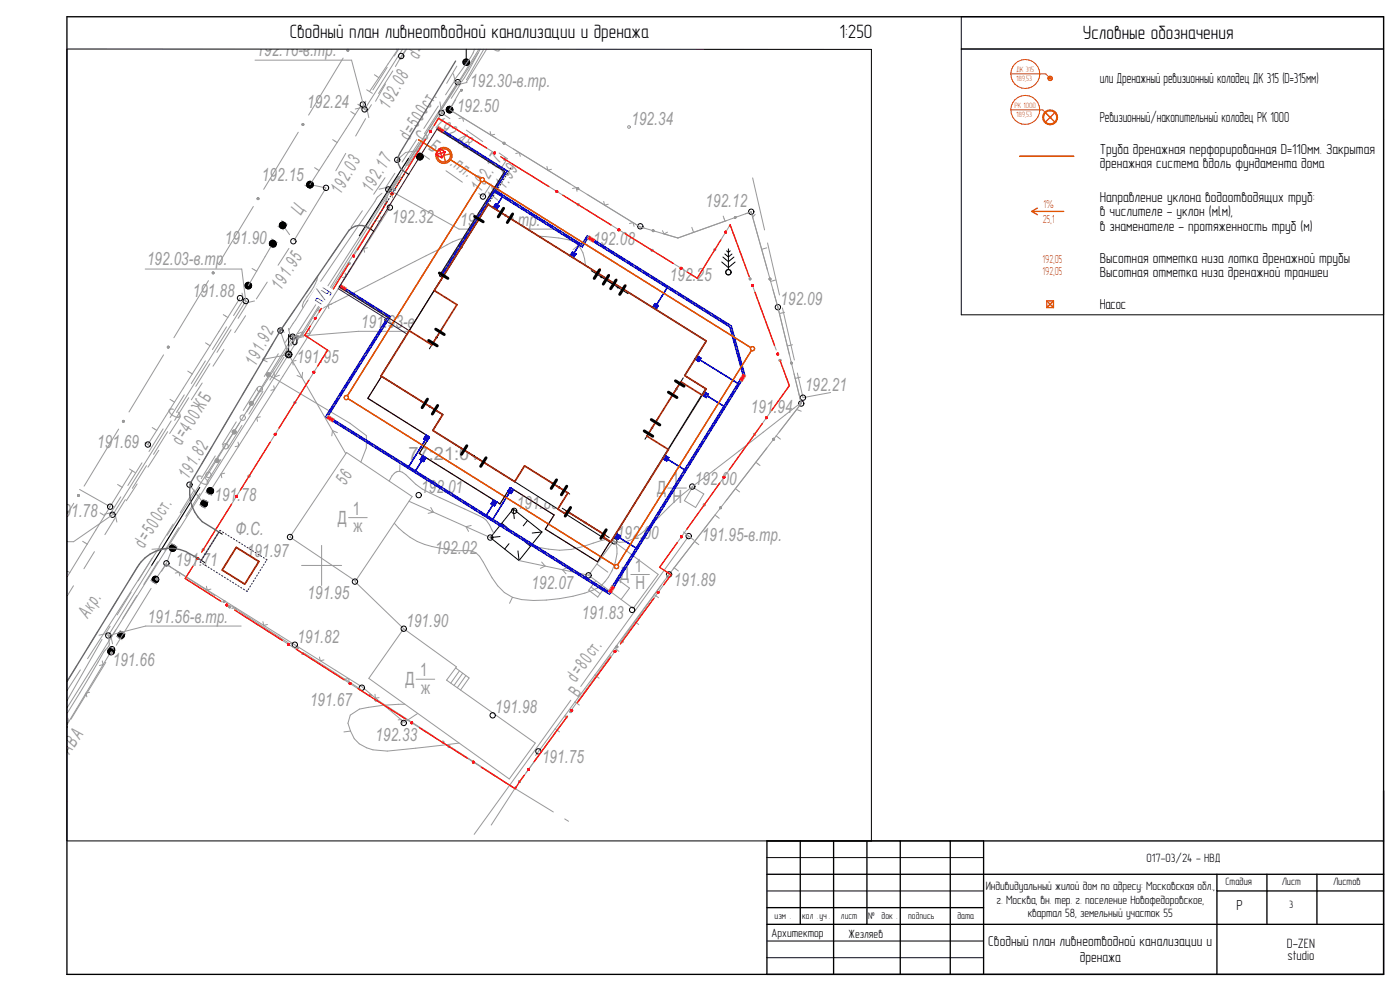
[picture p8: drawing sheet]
<svg xmlns="http://www.w3.org/2000/svg" width="420mm" height="297mm" viewBox="0 0 420 297" stroke-linecap="round" stroke-linejoin="round" font-family="sans-serif">
<defs><g id="words">
<g font-size="5.8">
<text x="86.9" y="11.4">Сводный план ливнеотводной канализации и дренажа</text>
<text x="251.8" y="11.4">1:250</text>
<text x="324.9" y="11.8">Условные обозначения</text>
</g>
<g font-size="5.5" fill="#999">
<text x="77" y="16.8">192.16-в.тр.</text>
<text x="122.7" y="14.9" transform="rotate(-58 122.7 14.9)">С</text>
<text x="125.4" y="18" transform="rotate(-58 125.4 18)">d=500ст.</text>
<text x="149.5" y="15.8" transform="rotate(-58 149.5 15.8)">d=200ст.</text>
<text x="141.1" y="26.1">192.30-в.тр.</text>
<text x="92.2" y="32.3">192.24</text>
<text x="116.7" y="32.9" transform="rotate(-60 116.7 32.9)">192.08</text>
<text x="137.1" y="33.5">192.50</text>
<text x="130.1" y="37.9" transform="rotate(35 130.1 37.9)">192.48</text>
<text x="189.4" y="37.4">192.34</text>
<text x="122.7" y="42.3" transform="rotate(-58 122.7 42.3)">d=500ст.</text>
<text x="127.6" y="42.6" transform="rotate(-58 127.6 42.6)">С</text>
<text x="128.3" y="44.8" transform="rotate(35 128.3 44.8)">Бет.пл.</text>
<text x="78.6" y="54.3">192.15</text>
<text x="102.2" y="58.5" transform="rotate(-60 102.2 58.5)">192.03</text>
<text x="111.4" y="57.8" transform="rotate(-59 111.4 57.8)">192.17</text>
<text x="144.2" y="57.7" transform="rotate(-57 144.2 57.7)">192.17</text>
<text x="90.3" y="64.9" transform="rotate(-57 90.3 64.9)">Ц</text>
<text x="149" y="60.8" transform="rotate(-57 149 60.8)">191.99</text>
<text x="211.6" y="61.9">192.12</text>
<text x="117.6" y="66.7">192.32</text>
<text x="138.1" y="67.7">192.18-в.тр.</text>
<text x="67.5" y="73.2">191.90</text>
<text x="177.9" y="73.4">192.08</text>
<text x="44.1" y="79.5">192.03-в.тр.</text>
<text x="57.8" y="89">191.88</text>
<text x="84.3" y="87.2" transform="rotate(-57 84.3 87.2)">191.95</text>
<text x="200.9" y="84.2">192.25</text>
<text x="234.2" y="91.5">192.09</text>
<text x="108.4" y="98.2">191.93-в.тр.</text>
<text x="76.7" y="109.9" transform="rotate(-62 76.7 109.9)">191.92</text>
<text x="89" y="108.9">191.95</text>
<text x="190.4" y="114.1">192.09</text>
<text x="241.5" y="117.3">192.21</text>
<text x="53.5" y="125.9" transform="rotate(-58 53.5 125.9)">С</text>
<text x="225.2" y="123.9">191.94</text>
<text x="29.2" y="134.3">191.69</text>
<text x="54.4" y="133.6" transform="rotate(-58 54.4 133.6)">d=400ЖБ</text>
<text x="122.5" y="137.8">77:21:0140412:484</text>
<text x="56.4" y="144" transform="rotate(-59 56.4 144)">191.82</text>
<text x="61.9" y="146" transform="rotate(-58 61.9 146)">С</text>
<text x="103.7" y="145.8" transform="rotate(-58 103.7 145.8)">56</text>
<text x="126.4" y="147.8">192.01</text>
<text x="197.1" y="148">Д</text>
<text x="201.5" y="145.4">1</text>
<text x="208.5" y="145.3">192.00</text>
<text x="16.8" y="155">191.78</text>
<text x="64.3" y="150">191.78</text>
<text x="105.8" y="154.3">1</text>
<text x="155" y="152.5">191.89</text>
<text x="201.7" y="150.7">Н</text>
<text x="70.6" y="160.2">Ф.С.</text>
<text x="101.4" y="156.9">Д</text>
<text x="106.1" y="159.5">ж</text>
<text x="185.1" y="161.7">192.00</text>
<text x="43.2" y="164.4" transform="rotate(-58 43.2 164.4)">d=500ст.</text>
<text x="74.1" y="166.9">191.97</text>
<text x="130.5" y="166.1">192.02</text>
<text x="210.5" y="162">191.95-в.тр.</text>
<text x="52.8" y="169.6">191.71</text>
<text x="186" y="173.9">Д</text>
<text x="190.5" y="171.3">1</text>
<text x="92.2" y="179.4">191.95</text>
<text x="159.5" y="176.6">192.07</text>
<text x="190.6" y="176.6">Н</text>
<text x="202.1" y="175.6">191.89</text>
<text x="26.4" y="185.6" transform="rotate(-57 26.4 185.6)">Акр.</text>
<text x="174.6" y="185.6">191.83</text>
<text x="44.4" y="186.7">191.56-в.тр.</text>
<text x="121.9" y="187.9">191.90</text>
<text x="89.2" y="192.7">191.82</text>
<text x="33.8" y="199.7">191.66</text>
<text x="126" y="202.7">1</text>
<text x="121.6" y="205.3">Д</text>
<text x="126.3" y="208">ж</text>
<text x="172.7" y="204.6" transform="rotate(-54 172.7 204.6)">d=80ст.</text>
<text x="173.5" y="209.2" transform="rotate(-54 173.5 209.2)">В</text>
<text x="93" y="211.5">191.67</text>
<text x="148.6" y="213.8">191.98</text>
<text x="112.6" y="222.1">192.33</text>
<text x="16.3" y="233" transform="rotate(-56 16.3 233)">КАНАВА</text>
<text x="162.6" y="228.5">191.75</text>
<text x="7.7" y="242.7">191.70</text>
</g>
<text font-size="4.7" fill="#00f" x="96.3" y="91.3" transform="rotate(-58 96.3 91.3)">п/у</text>
<g font-size="4.4">
<text x="329.9" y="24.9">или Дренажный ревизионный колодец ДК 315 (D=315мм)</text>
<text x="329.9" y="36.6">Ревизионный/накопительный колодец РК 1000</text>
<text x="329.9" y="46.1">Труба дренажная перфорированная D=110мм. Закрытая</text>
<text x="329.9" y="50.4">дренажная система вдоль фундамента дома</text>
<text x="329.9" y="64.8">в числителе - уклон (мlм),</text>
<text x="329.9" y="60.4">Направление уклона водоотводящих труб:</text>
<text x="329.9" y="69.1">в знаменателе - протяженность труб (м)</text>
<text x="329.9" y="78.7">Высотная отметка низа лотка дренажной трубы</text>
<text x="329.9" y="83.1">Высотная отметка низа дренажной траншеи</text>
<text x="329.9" y="92.6">Насос</text>
<text x="371" y="272.7">Р</text>
<text x="296.5" y="283.5">Сводный план ливнеотводной канализации и</text>
<text x="323.9" y="288.3">дренажа</text>
</g>
<g font-size="4.1">
<text x="386" y="284">D-ZEN</text>
<text x="386.2" y="287.6">studio</text>
</g>
<g font-size="3.6">
<text x="344" y="258.4">017-03/24 - НВД</text>
<text x="295.7" y="266.8">Индивидуальный жилой дом по адресу: Московская обл.,</text>
<text x="298.9" y="270.8">г. Москва, вн. тер. г. поселение Новофедоровское,</text>
<text x="308.3" y="274.8">квартал 58, земельный участок 55</text>
<text x="231.5" y="280.9">Архитектор</text>
<text x="254.5" y="281.1">Жезляев</text>
</g>
<g font-size="3.5" fill="#e15500">
<text x="313" y="62.2">1%</text>
<text x="312.8" y="67">25,1</text>
<text x="312.8" y="78.7">192,05</text>
<text x="312.8" y="82.5">192,05</text>
</g>
<g font-size="3.2">
<text x="367.6" y="265.3">Стадия</text>
<text x="384.5" y="265.3">Лист</text>
<text x="399.9" y="265.3">Листов</text>
<text x="386.8" y="272">3</text>
</g>
<g font-size="2.9">
<text x="232.4" y="275.5">изм .</text>
<text x="240.6" y="275.5">кол .уч .</text>
<text x="252.3" y="275.5">лист</text>
<text x="260.5" y="275.5">№ док .</text>
<text x="272.4" y="275.5">подпись</text>
<text x="287.2" y="275.5">дата</text>
</g>
<g font-size="2.3" fill="#fb5f00">
<text x="304.9" y="21.6">ДК 315</text>
<text x="304.8" y="24.2">189,53</text>
<text x="304.4" y="32.4">РК 1000</text>
<text x="304.8" y="35">189,53</text>
</g>
</g></defs>
<!-- layer: Defpoints -->
<path d="M146.4 61.3l65.5 40.9-6.5 10.3 6.5 4.1-28.7 45.8-.1-.1-3.8 6.1-15.7-9.8 2.6-4.3-13.1-8.2-3.1 4.9-24.2-15.1 3.1-4.9-18.5-11.7 4.1-6.5-.2-.1z" fill="none" stroke="#4c0000" stroke-width=".3"/>
<g fill="none" stroke="#999" stroke-width=".3">
<path d="M102.9 17.4l-10.3 17.1M104.1 15v.2M104.1 15h.1M104.1 15.2h.1M104.1 15.2l.1 .1M104.1 14.9v.1M104.2 15.3h.1M104.2 14.8h.3l.1 .3M104.2 14.8l-.1 .1M104.3 15.3l.1 .1M104.6 15.2l-.2 .2M104.6 15.1v.1"/>
<path d="M118.8 14.7l.4 .3M119.4 14.7l-8.5 12.7M119.6 14.7l-1.3 2.1M120.8 14.8l-11.4 18-3.9-14.8h-29M121.8 14.8l-3.2 5.1M122 14.7l-2 3.2M137 19.8l-3 5.2M142.4 14.8l-1.2 2.5-4.9 6.8a1.55 1.55 0 0 0 1.5 1l1.5-1.8 4.8-8.5M143.4 15.9l-21.7 33.6M143.7 14.8l-57.1 91.4M145.1 14.8l-5.2 9.1M146 14.8l-6.1 9.9"/>
<path d="M89.5 39.6l-10.4 17.1M90.6 37.3v.1M90.6 37.4l.1 .1M90.7 37.5h.1M90.7 37.1l-.1 .2M90.7 37.5l.1 .1M90.8 37.1h-.1M90.8 37.6h.1M90.9 37h.1M90.9 37l-.1 .1M90.9 37l.3 .2M91 37.6h-.1"/>
<path d="M91 37.5v.1M91.1 37.5h-.1M91.1 37.5h.1M91.1 37.4v.1M91.2 37.2v.1M91.2 37.3l-.1 .1M105.2 33.4l1.4 .9M107.4 31.3l1.6 1M108.2 31.8l-15.2 23.5 4.7 1M108.5 32.2l1.7 1.1M108.5 32.2l-1.9 .5M109.7 35.6l-3 5.2"/>
<path d="M109.7 30.3l-1.2 1.9M110 26.9l1.7 1.1M110.2 33.3l.5 2M111.4 31.4l-1.2 1.9M112.3 22.4l1.3 .9M115.6 25.1l-2.9 5.3M116.2 20.2l-4.3 6.7M117.8 21.2l-4.2 6.8M130.3 37.5l-10.5 17M131.5 31.8l-4.3 6.7M131.6 35.5l17 10.5M132 30.5l.5 3.3 2.5 1.8"/>
<path d="M133.2 32.9l-4.4 6.7M134.9 32.9l57.1 35.1 11.4 3.3 21.9-7.8 8.1 28.6 7 28.8-25.9 33.5M136 22.1l.5 2M136.5 24.1l-2.8 4.3M136.5 24.1l1.7 1.1M136.7 29.8l-1.8 3.1M137.3 24.6l-10 15.5M137.7 35.5l1.1-.2 .2 1.1M138 27.4l-3.1 5.5M138.2 25.2l-2.8 4.3M138.2 27.1l.1 .2M138.2 27.1h.1"/>
<path d="M138.2 27v.1M138.2 26.9v.1M138.3 26.9h-.1M138.3 27.3h.1M138.3 26.8v.1M138.4 26.8h-.1M138.4 27.3h-.1M138.5 26.8l.2 .1M138.5 26.8h-.1M138.5 27.3h-.1M138.7 26.9h.1M138.7 27.1l-.2 .2"/>
<path d="M138.7 26.9v.1M138.7 27v.1M139.9 39l4.9 3.4M140.1 24.7l-1.9 .5M147 39.4l.3 1.1 1.1-.2M77.2 59.7h.1M77.2 59.7v.1M77.2 59.8h.1M77.3 59.8h.1M77.4 59.8h.1M77.5 59.3h.1M77.5 59.3l-.3 .4"/>
<path d="M77.5 59.3l.2 .3M77.5 59.8h-.1M77.6 59.8h-.1M77.7 59.6l-.1 .2M77.7 59.6h.1M91.5 55.5l1.7 1.1M94.4 50.2l1.3 .9M97.8 56.3l-9.6 15.8M99.8 41.8l1.3 .9M103.7 46l-3 5.2M114.6 57.9a4.8 4.8 0 0 0-2.1 2.5l-20.4 30-5.4 8.5M115.5 53.3l-3.4 4.9"/>
<path d="M115.7 56.3l1.6 1M115.7 56.3l-2 .4M116.3 59a25.1 25.1 0 0 1-4.9 8.9l-17.8 27.5-1.1 2.2a11.1 11.1 0 0 1-2.9 3.6M116.7 59.6l-10.5 17M117.3 57.3l.5 2M118.1 56.8v.1M118.1 56.9l.1 .1M118.2 57h.1M118.2 57l.1 .1M118.3 57.1h.1M118.3 56.5l-.2 .3M118.4 56.5l.3 .2"/>
<path d="M118.4 56.5h-.1M118.5 57.1h-.1M118.5 51.9l-2.8 4.4M118.6 57l-.1 .1M118.6 57h.1M118.6 56.9v.1M118.7 56.9h-.1M118.7 56.7v.1M118.7 56.8v.1M119.5 52.9l-21.7 33.6M120.2 53l-2.9 4.3M125 41.9l-4.4 6.7"/>
<path d="M125.7 42.7l-9.2 14.1 21.2 11.9h28.6M127.6 41.4l-5.3 8.2M128.9 47.7l-3.7-2.5-3.5 .5-2.8 2.6M133.8 51.2l4.9 3.4M147.3 55.1l-2.4 3.8-1.3-.9M149.7 45.9l2.5 1.7-1.6 2.5M150.9 42.9v.1M150.9 42.9h.1M150.9 43l.1 .1M151 42.8l-.1 .1M151 43.1h.1M151 42.7v.1"/>
<path d="M151 42.7h.1M151.1 43.1v.1M151.1 42.7l.4 .3M151.1 42.7h-.1M151.1 47.7v.1M151.1 47.8h.1M151.1 43.2h.1M151.1 47.6v.1M151.1 47.8l.1 .1M151.2 47.5l-.1 .1M151.2 47.9h.1M151.2 47.5h.3l.1 .2"/>
<path d="M151.2 47.5h.1M151.2 47.9l.1 .1M151.3 48h.1M151.5 43l-.3 .2M151.5 43h.1M151.5 48h-.1M151.5 47.9v.1M151.6 47.9h-.1M151.6 47.8v.1M151.6 47.8h.1M151.6 47.7v.1M153.7 49.1l17 10.5"/>
<path d="M154.7 46l1.1-.2 .3 1.1M164.1 49.9l.2 1.1 1.1-.3M171.8 56.5l1.1-.3 .2 1.1M173.1 56.6v.1M173.1 56.4v.2M173.1 56.7h.1M173.1 56.4h.1M173.1 56.3v.1M173.2 56.7v.1M173.2 56.3h-.1M173.2 56.3h.1M173.3 56.3l.3 .2"/>
<path d="M173.3 56.3h-.1M173.6 56.7l-.4 .1M173.6 56.7h.1M173.6 56.6v.1M173.6 56.5v.1M225.8 53.3l3.6 15.6M76 61.9l-10.4 17.1M81.3 73.9l-6.8 11.7M81.5 71.6l1.7 1.1M83.4 67.8l1.7 1.1M84.5 66.1l1.7 1.1M85.1 67.8l1.8 2.5"/>
<path d="M86.7 74.5l-3.3 5M101.9 73.1l-3.4 4.9M104.5 78.9l.1 .3M104.5 78.9h.1M104.6 79.2h.1M104.7 78.7l-.2 .2M104.7 78.6l.1 .1M104.7 78.6v.1M104.8 79.2h-.1M104.8 78.7h.1M104.9 78.7l.1 .2M104.9 79.2h-.1"/>
<path d="M104.9 79.1v.1M105 79.1h-.1M105 79v.1M105 78.9h.1M105 78.9v.1M108.7 63.2l-3.4 4.9M110.2 74.2l-1.1 .3 .3 1.1M114.2 64.9l.3 1.1-1.1 .3M116.9 62.2l-53.3 84.1M173.2 61.3v.2M173.2 61.3h.1M173.2 61.5h.1"/>
<path d="M173.3 61.5v.1M173.3 61.6h.1M173.4 61.6h.1M173.5 73.6l-.6-.6a4.8 4.8 0 0 0-2.7-1.2 125.1 125.1 0 0 0-30-.7 21.3 21.3 0 0 0-7.9 3.3l-37.1 18.7M173.5 73.6a9 9 0 0 1 2.1 6 47.6 47.6 0 0 1-.6 14.7l-1.3 8.9a91.7 91.7 0 0 0-1.3 24.7l1.1 6.1a122 122 0 0 0 4.9 20.7l1.7 3.5a7.5 7.5 0 0 0 4.2 4M173.5 73.6l-1.6 1.2M173.6 61.1h.1M173.6 61.1l-.4 .2M173.6 61.6h-.1M173.6 61.1l.1 .1M173.7 61.6h-.1M173.7 61.2l.1 .1"/>
<path d="M173.8 61.5l-.1 .1M173.8 61.3v.1M173.8 61.4v.1M175.8 62.8l17 10.5M181.1 60.4l.3 1.1 1.1-.3M188.8 67l1.1-.3 .3 1.1M195.4 75.1v.1M195.4 74.9v.2M195.4 75.2h.1M195.4 74.8v.1M195.4 75.2l.1 .1M195.5 75.3h.1"/>
<path d="M195.5 74.8h-.1M195.6 74.7l.1 .1M195.6 74.7l-.1 .1M195.6 75.3h.1M195.7 69.1v.1M195.7 69.2l.2 .2M195.7 74.8h.1M195.8 74.8h.1M195.8 74.8v.1M195.8 74.9h.1M195.9 74.9v.1M195.9 75l-.3 .3"/>
<path d="M195.9 68.9l-.2 .2M195.9 68.9h.1M196 69.4h-.1M196 68.9l.2 .2M196.1 69.4h-.1M196.1 69.4h.1M196.2 69.3l-.1 .1M196.2 69.3h.1M196.2 69.1v.1M196.2 69.2v.1M197.9 76.4l11.3 7 3.5-5.8M198.7 69.1l.5 1 1-.5"/>
<path d="M207.5 68.1l.6 1.5M214.2 74.8v.2M214.2 74.8h.1M214.2 75h.1M214.3 74.7l-.1 .1M214.3 75l.1 .1M214.3 74.6v.1M214.3 74.6h.1M214.4 74.5l-.1 .1M214.4 75.1h.1M214.5 74.5h.1M214.5 74.5h-.1"/>
<path d="M214.5 75.1h-.1M214.6 74.5v.1M214.6 75l-.1 .1M214.6 74.6h.1M214.6 75h.1M214.6 74.6l.1 .1M214.7 75h-.1M214.7 74.7v.1M214.7 74.8h.1M214.7 74.8v.2M215.9 72.5l3.1-5.1 4.9 13.1M217 64.8l.5 1.5"/>
<path d="M220.3 65.2v.1M220.3 65.3h.1M220.3 65.3v.1M220.3 65.1v.1M220.3 65.4h.1M220.4 65.1h-.1M220.4 65v.1M220.4 65.4h.1M220.4 65h.1M220.5 65h-.1M220.5 65h.1M220.5 65.4h-.1"/>
<path d="M220.6 65.4h-.1M220.7 64.9v.1M220.7 64.9l-.2 .1M220.7 65.4h-.1M220.7 65.3v.1M220.7 65h.1M220.8 65.3h-.1M220.8 65.2v.1M220.8 65h.1M220.8 65v.1M220.8 65.1v.1M220.8 65.1h.1"/>
<path d="M226.6 64.2l-.8 .9M230 74.3l-1.5 .4M230.3 72.8l3.5 15.6M43.6 80.6h28.9l1.2 9.6-20.7 33.4M62.5 84.1l-10.3 17.1M63.7 81.8v.1M63.7 81.9v.1M63.7 81.7v.1M63.7 81.6v.1M63.7 82h.1M63.7 81.6h.1M63.8 82h.1"/>
<path d="M63.8 81.6h-.1M63.8 82v.1M63.8 82.1h.2M63.9 81.5l-.1 .1M63.9 81.5h.1M64 82.1h.1M64 81.5h.1M64.1 81.5l.1 .2M64.2 81.9l-.2 .2M64.2 81.9h.1M64.2 81.7v.1M64.2 81.8v.1"/>
<path d="M67 94.3l1.3 .8M68 98l-4.3 6.8M69.3 98.8l-4.2 6.8M72 89.4l-27.6 43.8M72.6 87.8l.4 2M73 89.8l-2.9 4.8M73 89.8l1.4 .8M73.7 94.6l-3.3 5.1M74.4 90.6l-3 4.8M75.6 80.5l1.4 .8M76.4 90.2l-2 .4M80.2 84.5l-3.3 5.1"/>
<path d="M83.9 98.7l2.7 7.5M83.9 98.7l-.5 1.5M83.9 98.7l1.4 .9M86.5 98.4l.5 2M88.4 92.9l-3.4 4.9M92.8 98.7l.3 1.1-1.1 .3M95.1 83l-3.3 4.9M95.3 82.7h.1M95.3 82.7a13.4 13.4 0 0 1-3.2 6.3l-1 1.5-.4 1.2 .2 .5M95.7 89.9l-21.7 33.6M99.5 91.1l-1.1 .3 .3 1.1M103 81.7l-10.5 17"/>
<path d="M103.5 81.8l.3 1.1-1.1 .3M136.2 99.3h-28.6l-19.8 1.6-26.3 42.6M224.8 83.6l.2 .3M224.8 83.5v.1M225 83.3l-.2 .2M225 83.9h.1M225 83.3h.1M225.1 83.3h.1M225.1 83.3l.1 .1M225.1 83.9h-.1M225.2 83.8l-.1 .1M225.2 83.8h.1"/>
<path d="M225.2 83.4v.1M225.2 83.5v.3M226 86.1l6.9 18.8M230.7 83.6v.2M230.7 83.6h.1M230.7 83.8h.1M230.8 83.5l-.1 .1M230.8 83.8h.1M230.8 83.4v.1M230.8 83.8l.1 .1M230.8 83.4h.1M230.9 83.9h.1"/>
<path d="M230.9 83.4h-.1M231 83.9h.1M231 83.3l-.1 .1M231 83.3h.1M231 83.3l.1 .1M231.1 83.9h-.1M231.1 83.4h.1M231.2 83.8l-.1 .1M231.2 83.4v.1M231.2 83.8h.1M231.2 83.5h.1M231.2 83.5l.1 .1"/>
<path d="M231.3 83.7l-.1 .1M231.3 83.6v.1M232.7 83.9l-1.5 .4M234.7 92.3l3.6 15.6M235.4 93.6l-1.6 .4M49.1 106.4l-10.4 17.1M50.2 104v.1M50.2 103.9v.1M50.2 104.1v.1M50.2 103.9h.1M50.2 104.2l.2 .1M50.3 103.8l-.1 .1"/>
<path d="M50.3 103.8h.1M50.4 103.8h.2M50.4 103.8h-.1M50.4 104.3h.1M50.6 104.3h-.2M50.6 103.8h.1M50.6 104.3h.1M50.7 103.8v.1M50.7 103.9h.1M50.7 103.9l-.1 .4M51 119.7l1.3 .8M55.3 118.3l-4.3 6.8"/>
<path d="M56.3 111.2l1.4 .9M56.6 119.2l-4.2 6.8M60.7 114.8l-3.3 5M61.6 108.2l-4.2 6.7M61.7 102.8l1.3 .8M63 109l-4.3 6.8M67.2 104.7l-3.3 5.1M75.7 113.3l-3 5.1M77.2 116.2l-4.2 6.8M78.7 107.7l1.5 .8M78.9 117.3l-4.2 6.8M79.8 106.6l-1.1 1.1"/>
<path d="M80.2 111.8l-.3 .5M80.4 111.7l-.5 .8M80.5 112.3l24.5 14.6 4.9 3.7v3.7l-1.6 4.2M80.5 111.7l-.5 .9M80.7 111.7l-.6 1M80.8 111.8l-.6 1M80.9 111.8l-.6 1M81 111.9l-.6 1M81 112l-.5 .9M81.1 112.2l-.4 .7M81.1 112.4l-.2 .4M81.8 102.9l-3 5.2"/>
<path d="M82.1 115.6l.3 1.1-1.1 .3M82.2 111.4l.1 1.6 1.5-.6M83.5 106l-4.2 6.8M85.2 107.1l-4.2 6.8M86.6 106.2l-66.5 106M86.6 106.2l17.1 29.8M86.6 106.2l-7.9 1.5M87 100.4l-1.4 2.2M87 100.4l1.7 1M88.7 101.4l-1.4 2.3M88.8 108l-1.1 .3 .3 1.1M89.3 100l1.5-.5 .2 1.5"/>
<path d="M90.6 101l-1.9 .4M90.8 111.6l-.2 1.6-1.5-.7M91.7 100.8h.1M91.7 100.7v.1M91.8 100.8v.1M91.8 100.7h.2M91.8 100.7h-.1M91.8 100.9h.1M91.8 100.9l.2 .1M92 101h.1M92 100.7h.1M92 101h.2"/>
<path d="M92.1 100.7l.1 .1M92.2 100.8h.1M92.3 101h-.1M92.3 100.8v.1M92.3 101h.1M92.3 100.9h.1M94.8 102.6l3.5 2.3-8.4 13.4M233.7 108h.1M233.7 108l.1 .1M233.8 107.9l-.1 .1M233.8 108.1v.1M233.8 107.8v.1"/>
<path d="M233.8 108.2h.1M233.8 107.8h.1M233.9 107.7l-.1 .1M233.9 108.2v.1M233.9 107.7h.1M234 107.7l.3 .2M234 107.7h-.1M234.3 107.9h.1M234.3 107.9l-.4 .4M234.9 110.5l1.9 5.1-8.5 11.9M237.2 108.8v.1M237.2 108.9v.1"/>
<path d="M237.2 109h.1M237.2 109l.1 .1M237.3 109.1h.1M237.4 109.1h.1M237.4 108.5l-.2 .3M237.4 108.5h.1M237.5 108.5l.1 .1M237.6 109.1h-.1M237.6 108.6h.1M237.6 108.6l.1 .1M237.7 108.7v.1M237.7 108.9l-.1 .2"/>
<path d="M237.7 108.8v.1M237.7 108.9h.1M237.7 103.3l-1.5 .4M239.2 111.8l1.7 7.4 8.3-1.6M240.1 113l-1.5 .4M35.6 128.6l-10.4 17.1M36.7 126.3h.1M36.7 126.3l.3 .2M36.7 126.2v.1M36.8 126.1l-.1 .1M36.8 126.1h.1M36.8 126v.1"/>
<path d="M36.9 126h-.1M36.9 126h.2M36.9 126h.1M37.1 126.5h-.1M37.1 126h.1M37.1 126l.1 .1M37.2 126.1h.1M37.2 126.1l.1 .1M37.2 126.4l-.1 .1M37.3 126.4h-.1M37.3 126.2v.1M37.3 126.3v.1"/>
<path d="M42.6 138.7l-4.2 6.8M43.5 132.7l1.7 1.1M43.9 139.6l-4.2 6.8M45.7 128.1l1.3 .9M47.6 135l-3.2 5M48.9 128.5l-4.2 6.8M50.3 129.4l-4.2 6.8M51.3 126.2l-17.3 27.9M54.1 124.9l-3.2 5M63.5 133.9l-3 5.2M64.6 136.6l-4.2 6.9M64.8 137.5l-.3 .5"/>
<path d="M65 137.5l-.5 .7M65.1 137.4l-.5 .9M65.3 137.5l-.6 .9M65.4 137.5l-.6 1M65.5 137.6l-.6 1M65.6 137.7l-.6 .9M65.6 137.8l-.5 .8M65.7 137.9l-.4 .7M65.7 138.1l-.2 .4M66.3 137.7l-4.2 6.8M69.6 123.6l-3 5.2M69.9 128.9l-.3 .5"/>
<path d="M70.1 128.9l-.4 .7M70.3 128.9l-.6 .9M70.4 128.9l-.6 1M70.5 128.9l-.6 1M70.6 129l-.6 1M70.7 129.1l-.6 .9M70.8 129.2l-.5 .9M70.8 129.3l-.4 .7M70.8 129.5l-.2 .4M70.9 126.4l-4.2 6.8M71.4 132.5l.2 1.1-1.1 .3M71.8 126.8l-21.7 33.6"/>
<path d="M72.6 127.5l-4.2 6.8M75.1 120.4l-.3 .4M75.3 120.3l-.5 .7M75.4 120.3l-.5 .9M75.5 120.3l-.6 1M75.6 120.3l-.6 1.1M75.7 120.4l-.6 1M75.8 120.5l-.5 1M75.9 120.6l-.5 .9M76 120.7l-.5 .8M76 121l-.3 .4M78.1 124.9l-1.1 .3 .3 1.1"/>
<path d="M86.7 123.4l-10.5 17M88.2 120.7v.1M88.2 120.8h.1M88.3 120.8v.1M88.3 120.9h.1M88.4 120.9h.1M88.5 120.4h.1M88.5 120.4l-.3 .3M88.5 120.4l.3 .2M88.6 120.9h-.1M88.8 120.7l-.2 .2M88.8 120.6v.1"/>
<path d="M101.2 129.7l-1.5-.7-.2 1.6M104 135.6l19.6 13.2-16.9 25.3-19.7-13.2zM120 139.3l-.1 2M224.8 132.4l-11.6 16.2M226.1 130.2v.1M226.1 130.1v.1M226.1 130.3h.1M226.2 130.3h.1M226.2 130.3v.1M226.2 130.4h.1M226.2 129.9l-.1 .2M226.3 129.9h-.1"/>
<path d="M226.3 130.4h.1M226.4 129.9h.1M226.4 129.9h-.1M226.5 129.9l.2 .2M226.5 130.4h-.1M226.6 130.3l-.1 .1M226.6 130.3h.1M226.6 130.2v.1M226.7 130.1h.1M226.7 130.1l-.1 .1M226.7 138.5l1.3 1M231.8 131.7h.1"/>
<path d="M231.8 131.7l.2 .2M232 131.9h.1M232.3 131.8l-.2 .1M232.3 131.8h.1M232.4 131.6a.28 .28 0 0 0-.3-.2 .28 .28 0 0 0-.3 .3M232.4 131.6h.1M232.4 131.6l-.1 .2M232.9 130.6l1.2 1M239 122.7l1.4 .5M240.5 120.6l-26.1 20.2a110.6 110.6 0 0 0-19.5 16.9l-2.7 2.3a8.2 8.2 0 0 1-7.9 2.2M22.1 150.8l-2 3.4M23.3 148.5l.2 .3 .3-.2"/>
<path d="M23.3 148.5h.1M23.3 148.4v.1M23.3 148.3v.1M23.4 148.3h-.1M23.4 148.3h.1M23.5 148.2h.1M23.5 148.2l-.1 .1M23.6 148.2l.1 .1M23.7 148.3h.1M23.8 148.3v.1M23.8 148.4v.1M23.8 148.5v.1"/>
<path d="M23.9 146.7l9.1 5.2M30 153.7l1.4 .8M33 151.9l-12.9 21.1M33.3 153.7l1.3 .8M33.3 153.7l-2 .4M33.8 154.3l-11.7 8h-2M34.6 155.1l-3.1 5.1M34.6 154.5l.5 2M35.3 145.2l1.3 .8M36.2 148.9l-2.9 4.8M37.6 149.7l-3 4.8M38.8 140.6l1.7 1"/>
<path d="M39.7 141.1l-6.7 10.8M41.1 145l-3.2 5.1M52 157.1l-4.2 6.8M53.6 158.1l-4.2 6.8M57.4 144.3l-.5 .9 3.7 5M58.3 146.9l-4.2 6.8M59.8 151.3l1.7 1M59.9 146.1l-27.4 44.4M60 147.9l-4.3 6.8M60.8 149.6l1.8 .9M61.7 147.6l1.8 .9M67.4 141.8l-1.1 .3 .2 1.1"/>
<path d="M73 145.5l-10.6 17M74.4 142.8h.1M74.5 142.6l-.1 .2M74.5 142.8l.2 .2M74.5 142.6h.1M74.6 142.5l-.1 .1M74.6 142.4v.1M74.7 143h.1M74.8 142.4h.1M74.8 142.4h-.2M74.8 142.4l.2 .3M74.8 143h-.1"/>
<path d="M74.9 142.9l-.1 .1M74.9 142.9h.1M75 142.9h-.1M75 142.8v.1M75 142.7v.1M104.6 155.1h5.6M118.3 156.8a21.6 21.6 0 0 0 15.4 7.8 16.7 16.7 0 0 0 6.3 .4 5 5 0 0 1 5 3.5 30.3 30.3 0 0 0 6.3 9.1l2.4 1.4M119.9 141.3l.8 .2 1 .8a24 24 0 0 0 10.3 6.9l10.9 5a6.7 6.7 0 0 1 4.6 4.5l.6 1.1M119.9 141.3h-.5a3.9 3.9 0 0 0-2.6 2.9M122.7 150.2l24.4 10.9M129.2 152.1l.8 1.4-1.6 .3M141.4 157.5l-1.6 .4 .8 1.4"/>
<path d="M200.3 146.3h5.6M205 159.4l3.2 2.5M207.8 146l3.3 2-2.4 4.1-3.4-2.1zM209.7 153.5l-11.6 16.3M211 151.1v.3l.3 .2M211.1 151.1h-.1M211.2 151l-.1 .1M211.2 151h.1M211.3 151h.1M211.4 151.6h-.1M211.4 151l.1 .1M211.4 151.5v.1"/>
<path d="M211.5 151.5h-.1M211.5 151.1v.1M211.5 151.5h.1M211.5 151.2v.1M211.5 151.4v.1M211.5 151.3h.1M211.6 151.3l-.1 .1M214.5 154.4l-13.8 17.7-28.2 38.3M214.5 154.4l1.3 .9M215.9 152.2v.1M215.9 152.3l.1 .1M215.9 152.1v.1"/>
<path d="M216 152l-.1 .1M216 152.4h.1M216 151.9v.1M216.1 151.9l.4 .2M216.1 151.9h-.1M216.5 152.1v.1M216.5 152.2l-.5 .2M220.6 146.4l1.3 1M20.1 171.1l.8 .5M22 175.6l-1.9 3.1M24.8 162.2l1.4 .9M28.3 165.3l-3.1 5.1"/>
<path d="M35.6 179.1l-3.1 5.1M39.3 177.5l-4.2 6.8M41 178.6l-4.2 6.8M41.9 168.8l-3.1 5.1M45.2 174l1.7 1M45.3 176.3l-10.4 17.1M45.7 167.3l-4.3 6.8M46.8 173.5v.2M46.8 173.5l.3-.2 .2 .3M46.8 173.5h.1M46.8 173.7h.1M46.8 173.7l.1 .1"/>
<path d="M46.9 173.8h.1M47 173.8h.1M47.2 173.8h-.1M47.2 173.8h.1M47.3 173.6l-.1 .2M47.3 173.6h.1M47.3 168.3l-4.2 6.8M48 163.8l-21.7 33.6M49.8 169.1l1.4 .7M49.8 169.1l58.9 36.8 12.6 10.6 4-2.7M49.8 169.1l-1.3 2.1M49.8 169.1l14.7 9.4"/>
<path d="M50.8 164.3l-5.2 .3M51.5 162.9l1.7 1M51.7 164.4l-1.8 4.4-3.3 4.9M52.6 171.8l1.1-.3 .2 1.1M59.2 167.5l-3.6 5.9 11 7M60.7 164.8l.1 .2M60.7 164.8h.1M60.7 164.7v.1M60.8 164.6l-.1 .1M60.8 164.6h.1M60.8 165h.1M60.8 164.5v.1"/>
<path d="M60.9 164.5h-.1M61 164.5h.1M61 164.5h-.1M61 165h-.1M61.1 164.5v.1M61.1 165h-.1M61.1 164.6l.1 .1M61.1 164.9v.1M61.2 164.9h-.1M61.2 164.8v.1M61.2 164.7h.1M61.2 164.7v.1"/>
<path d="M61.9 175.7l.3 1.1 1.1-.2M67.2 180l.3 .3M67.2 180h.1M90.5 169.5h12M96.5 163.5v12M106.5 174.3l14.6 14.1M153.7 179l-.8 1.8M155.7 168l20.9 4.4M162.5 168.4l1 1.3-1.4 .6M170.2 170.1l-1.5 .7 1.1 1.2M177.3 175.9l2.7 2.1M178 175l2.8 2"/>
<path d="M178.7 174l-2.1 2.9 2.7 2.1 2.2-3M179.1 169l3.2 2.5M184.1 162.2l13.4 10-7.5 10.2-13.4-10zM184.3 162.2a4.6 4.6 0 0 1 .8 3.8 13.2 13.2 0 0 1-5.8 10.2 44.8 44.8 0 0 1-22.8 3.5l-2.8-.7M184.3 162.2l-.8-.5-1.1-.1-1.7 .3a41 41 0 0 1-12.8 3l-3.3-.3-5.4-1.1M185.6 173.8l3.3 2.5-2.6 3.4M189.2 172.2h5.6M196.3 178.2l1.3 .9M198.4 175.4l-11.7 16.2M200 172.7v.2M200 172.7h.1M200 172.9h.1"/>
<path d="M200.1 172.9v.1M200.1 171.5v.1M200.1 171.6h.1M200.1 173h.1M200.1 171.5h.1M200.1 171.6l.1 .1M200.2 171.7h.1M200.2 171.5h.1M200.2 171.5h-.1M200.2 173h.1M200.3 172.5h.1M200.3 172.5l-.3 .2"/>
<path d="M200.3 171.5h.1M200.3 171.7l.1 .1M200.3 172.5l.3 .3M200.4 171.5l.1 .1M200.4 171.8h.1M200.4 173h-.1M200.4 173.6l-11.8 16.1M200.4 173h.1M200.5 173h-.1M200.5 172.9v.1M200.5 171.6h.1M200.5 171.8h.1"/>
<path d="M200.5 172.8v.1M200.6 172.8h-.1M200.6 171.6h.1M200.6 171.6v.1M200.6 171.8h.1M200.6 171.7h.1M200.7 171.8h-.1M200.7 171.8h.1M202.3 170.2l1.2 .9M206.6 160.7l-32.4 45M208.4 162.3l1.2 .9M23 199.5l-2.9 4.8"/>
<path d="M29.3 189.3l-3.1 5.1M30.6 191.6l-10.5 18.4M30.7 198.1l.2 1.1-1.1 .3M31.6 189.9l1.7 1.1M31.6 189.9l-1.9 .5M31.7 198.5l-10.4 17.1M32.5 190.5l.3 2.4a2.26 2.26 0 0 1-1.2 1.9l-11.5 19.1M33 193.9l1.7 1M33 187.7l-1.4 2.2M33.2 195.7v.1M33.2 195.8v.1M33.2 195.9h.1"/>
<path d="M33.3 195.9l.1 .1M33.3 195.5l-.1 .2M33.3 195.2l-13.2 22M33.3 195.5h.1M33.3 191l.5 2M33.4 196h.1M33.5 195.4v.1M33.5 195.4l-.2 .1M33.5 195.5h.1M33.6 196h-.2M33.6 195.9v.1M33.6 195.5h.1"/>
<path d="M33.7 195.5v.1M33.7 195.9h-.1M33.7 195.8v.1M33.7 195.6v.1M33.7 195.7v.1M34.7 188.8l-1.4 2.2M34.9 190.7l1.7 1M36 189l1.7 1M67 180.3h.1M67 180.3v.1M67 180.2v.1M67 180.1v.1"/>
<path d="M67 180.4l.1 .1M67 180.1h.1M67.1 180.5h.1M67.1 180l-.1 .1M67.2 180.5h.1M67.2 180h-.1M67.4 180.5h-.1M67.5 180.3l-.1 .2M67.5 180.3h.1M68.6 181.9l.1 .1M68.6 181.8v.1M68.7 182h.1"/>
<path d="M68.7 181.7l-.1 .1M68.7 182l.1 .1M68.7 181.7h.1M68.8 181.7h-.1M68.8 181.6l.3 .1 .1 .3M68.8 181.6v.1M68.8 182.1l.1 .1M69 182.2h-.1M69 182.1v.1M69.2 182l-.2 .1M69.2 182h.1M69.5 181.7l16.9 10.9"/>
<path d="M69.5 182.4l1.1-.3 .3 1.1M71.7 183.6l16.9 10.8M72.3 187.6h-28.6l-11.2 2.9M78.9 186.3l.2 1.1 1.1-.2M86.5 193l1.1-.3 .3 1.1M88.8 194.3v.1M88.8 194.4h.1M88.9 194.2l-.1 .1M88.9 194.4v.1M88.9 194.1v.1M88.9 194.5l.1 .1M89 194.1h-.1"/>
<path d="M89 194.6h.1M89.1 194.6h.1M89.2 194.1h.1M89.2 194.1h-.2M89.2 194.6h-.1M89.3 194.1l.1 .1M89.3 194.6h-.1M89.4 194.2v.1M89.4 194.4l-.1 .2M89.4 194.3v.1M89.4 194.4h.1M90.6 195.9v.1"/>
<path d="M90.6 195.8v.1M90.6 196h.1M90.7 196v.1M90.7 196.1h.2M90.8 195.6l-.2 .2M90.9 195.6h.1M90.9 195.6h-.1M90.9 196.1h.1M91 195.6h.1M91 196.1h-.1M91.1 195.6v.1M91.1 196l-.1 .1"/>
<path d="M91.1 195.7h.1M91.1 196h.1M91.1 195.7v.1M91.1 195.9v.1M91.1 195.8v.1M91.4 195.8l16.8 10.8M93.6 197.6l16.9 10.7M95.8 196.9l.3 1.1 1.1-.2M121.1 188.4l15.8 11.5-2.9 3.9 26.6 18.9-7.8 10.8-42.2-30.2zM183.2 196.5l-11.7 16.2M184.4 194.3l1.3 .9M184.8 193.8l.3 .3"/>
<path d="M184.8 193.8h.1M184.8 193.7v.1M184.9 193.6l-.1 .1M184.9 193.6h.1M185 193.6h-.1M185 194.5l-11.8 16.1M185.1 194.1h.1M185.1 193.6h.1M185.1 193.6h-.1M185.2 193.6h.1M185.2 193.6l.1 .1M185.3 193.7h.1"/>
<path d="M185.3 193.7l.1 .2M185.3 193.9l-.2 .2M185.4 193.9h-.1M186.3 192.3v.1M186.3 192.4l.1 .1M186.4 192.2l-.1 .1M186.4 192.5l.1 .1M186.5 192.6h.1M186.5 192.6h.2M186.6 192l-.2 .2M186.6 192l.1 .1M186.6 192h.1"/>
<path d="M186.7 192.6h.1M186.7 192.1h.1M186.8 192.1h.1M186.8 192.5l-.1 .1M186.8 192.1l.1 .1M186.8 192.5h.1M186.9 192.2v.1M186.9 192.3h.1M186.9 192.3l-.1 .2M190.3 186.2l1.3 1M20.1 217.7v.1M20.1 218h.1"/>
<path d="M20.1 217.8v.1M20.1 217.9v.1M20.3 215.2l.3 1.1-.5 .1M24.1 200.8l-4 6.2M26.9 207.5l-1.1 .2 .3 1.1M103.4 203.6l1.2-.3 .2 1.1M105.2 219.1a8.3 8.3 0 0 0 6.7 5.6l4.3 .4 21.5-2.4M105.2 219.1l-2 .3M110.7 208.4v.1M110.7 208.3v.1M110.7 208.5h.1M110.8 208.2l-.1 .1"/>
<path d="M110.8 208.5l.1 .1M110.8 208.2h.1M110.8 208.1v.1M110.9 208.1h-.1M110.9 208.6v.1M111 208.1h.1M111 208.1h-.1M111.1 208.6l-.2 .1M111.1 208.1l.1 .1M111.1 208.6h.1M111.2 208.2h.1M111.2 208.2l.1 .1"/>
<path d="M111.2 208.5l-.1 .1M111.3 208.5h-.1M111.3 208.3v.1M111.3 208.4v.1M112.5 208.1l.1 1.1 1.1-.1M112.5 209.8v.1M112.5 209.9l.1 .1M112.6 209.7l-.1 .1M112.6 210h.1M112.6 209.6v.1M112.6 210l.1 .1M112.6 209.6h.1"/>
<path d="M112.7 209.6h-.1M112.7 210.1h.1M112.8 209.5h.1M112.8 209.5l-.1 .1M112.9 210.1h-.2M112.9 209.5l.2 .2M112.9 210.1h.1M113 210l-.1 .1M113.1 209.9l-.1 .1M113.1 209.7v.1M113.1 209.8v.1M113.3 209.8l16.8 10.9"/>
<path d="M115.6 211.6l16.8 10.7M119.5 215.8l.8-.2 .5 1.2M121.5 211.1a61.9 61.9 0 0 0-13.7 1.4l-2.7 1.8-.7 2.4 .8 2.4M124.8 203.6h5.6M136.7 200.2l4 3-2.5 3.6M137.8 201.1l-2.6 3.6M138.8 201.8l-2.6 3.6M139.8 202.5l-2.6 3.6M166.6 218.4l1.3 1M168 217.6l-11.7 16.2M169.6 214.9v.1M169.6 215v.1"/>
<path d="M169.6 214.8v.1M169.6 215.5l-11.8 16.1M169.6 215.1h.1M169.6 214.8h.1M169.7 215.1v.1M169.7 215.2h.1M169.8 214.7l-.2 .1M169.8 214.7h.1M169.9 214.7h.1M170 214.7l.1 .4M170 215.2h-.2M170.1 215.1l-.1 .1"/>
<path d="M171 213.3h.1M171 213.3v.1M171 213.2v.1M171 213.4v.1M171 213.1v.1M171 213.1h.1M171.1 213.1h-.1M171.2 213l-.1 .1M171.2 209.9l-29 40.2M171.2 213h.2M171.2 213h.1M171.4 213v.1"/>
<path d="M171.4 213.1l.1 .1M171.5 213.4l-.5 .1M171.5 213.2h.1M171.5 213.4h.1M171.5 213.2v.2M172.5 210.4l-11.8 16M172.5 210.4l1.3 .9M178.5 202.3l1.2 1M132.6 222.4v.1M132.6 222.5v.1M132.6 222.3v.1M132.6 222.3h.1"/>
<path d="M132.6 222.6h.1M132.7 222.6v.1M132.7 222.7h.1M132.8 222.7h.1M132.9 222.1v.1M132.9 222.1l-.3 .2M132.9 222.2h.1M132.9 222.7h.1M133 222.2h.1M133.1 222.2v.1M133.1 222.3h.1M133.1 222.3l.1 .1"/>
<path d="M133.1 222.5l-.2 .2M133.2 222.4l-.1 .1M134.4 223.8h.1M134.5 223.8l.2 .2M134.5 223.7l-.1 .1M134.5 223.6v.1M134.5 223.6h.1M134.6 223.5l-.1 .1M134.7 223.5h-.1M134.7 224h.1M134.7 223.5h.1M134.8 223.5h.1"/>
<path d="M134.8 224h-.1M134.9 223.5v.1M134.9 224h-.1M134.9 223.6h.1M135 223.6v.1M135 223.7v.1M135 223.8l-.1 .2M135.2 223.9l16.8 10.8M137.5 225.5l16.9 10.8M152.4 234.9l2.1 1.4M154.5 236.3l11.5 7M154.5 236.3l-7.1 11"/>
<path d="M154.5 236.2v.1M154.5 236.3h.1M154.5 236v.2M154.5 236h.1M154.6 236.3h.1M154.6 235.8l-.1 .2M154.7 236.3h-.1M154.7 235.8h-.1M154.7 235.7v.1M154.7 235.7h.1M154.8 235.7v.1M154.8 236.1l-.1 .2"/>
<path d="M154.8 235.8h.1M154.8 236.1h.1M154.8 235.8v.1M154.8 235.9v.2M155.6 234.3l.2 .2M155.6 234.2v.1M155.6 234.1v.1M155.7 234.1h-.1M155.8 234l-.1 .1M155.8 234.5h.1M155.8 234h.2M155.8 234h.1"/>
<path d="M156 234.5h-.1M156 234h.1M156 234l.1 .1M156.1 234.5h-.1M156.1 234.1h.1M156.1 234.4v.1M156.1 234.1v.1M156.1 234.2v.1M156.1 234.3v.1M169.4 245.4l1.2 .7"/>
<circle cx="188.7" cy="38.1" r=".4"/>
<circle cx="77.9" cy="116.6" r=".8"/>
<circle cx="80.5" cy="112.3" r=".6"/>
<circle cx="65.1" cy="138" r=".6"/>
<circle cx="67.7" cy="133.7" r=".8"/>
<circle cx="70.2" cy="129.5" r=".6"/>
<circle cx="72.8" cy="125.2" r=".8"/>
<circle cx="75.4" cy="120.9" r=".6"/>
<circle cx="62.5" cy="142.3" r=".8"/>
</g>
<g fill="none" stroke="#000" stroke-width=".3">
<path d="M138.9 18.6h2M138.9 18.4h1.9M138.9 18.8h1.9M139 18.2h1.8M139 19h1.8M139.1 18h1.6M139.1 19.2h1.6M139.3 17.8h1.2M139.3 19.4h1.2M139.9 14.7v2.9M133.9 32.9h2M133.9 33h2"/>
<path d="M133.9 32.7h2M133.9 33.1h1.9M133.9 32.6h1.9M133.9 33.2h1.9M133.9 32.5h1.9M134 33.3h1.7M134 32.4h1.7M134.1 33.5h1.6M134.1 32.3h1.6M134.2 33.6h1.4M134.2 32.1h1.3M134.3 33.7h1.1"/>
<path d="M134.3 32h1.1M134.6 33.8h.6M134.6 31.9h.5M92 55.3h2M92 55.4h2M92 55.2h2M92 55.6h2M92 55.1h2M92.1 55.7h1.8M92.1 55h1.8M92.1 55.8h1.8M92.1 54.8h1.8"/>
<path d="M92.2 55.9h1.6M92.2 54.7h1.6M92.3 56h1.4M92.3 54.6h1.4M92.5 56.2h1.1M92.5 54.5h1M92.7 56.3h.6M92.8 54.4h.4M125 47h1.9M125 47.1h1.9M125 46.8h1.9M125 47.2h1.9"/>
<path d="M125 46.7h1.9M125 47.3h1.9M125 46.6h1.9M125.1 47.4h1.7M125.1 46.5h1.7M125.1 47.6h1.6M125.2 46.4h1.5M125.2 47.7h1.4M125.3 46.2h1.3M125.4 47.8h1.1M125.4 46.1h1.1M125.7 47.9h.6"/>
<path d="M125.7 46h.5M80.8 73h2M80.8 73.1h2M80.8 72.9h2M80.8 73.2h2M80.8 72.7h2M80.9 73.3h1.8M80.9 72.6h1.8M80.9 73.5h1.8M80.9 72.5h1.8M81 73.6h1.6M81 72.4h1.6"/>
<path d="M81.1 73.7h1.4M81.1 72.3h1.4M81.2 73.8h1.1M81.3 72.1h1M81.5 73.9h.6M81.6 72h.4M83.8 67.5h2M83.8 67.6h2M83.8 67.4h2M83.8 67.8h2M83.8 67.3h2M83.9 67.9h1.8"/>
<path d="M83.9 67.2h1.8M83.9 68h1.8M83.9 67h1.8M84 68.1h1.6M84 66.9h1.6M84.1 68.2h1.4M84.1 66.8h1.4M84.2 68.4h1.1M84.3 66.7h1M84.5 68.5h.6M84.6 66.6h.4M216.5 78.5l2 1.7 2-1.7"/>
<path d="M216.9 77l1.6 1.4 1.7-1.4M217.5 76.1l1 .9 1.1-.9M218 75.2l.5 .4 .6-.4M218.5 74.6v6.2M73.5 85.6h2M73.5 85.7h2M73.5 85.5h2M73.5 85.8h2M73.5 85.4h2M73.6 86h1.8M73.6 85.2h1.8M73.6 86.1h1.8"/>
<path d="M73.6 85.1h1.8M73.7 86.2h1.6M73.7 85h1.6M73.8 86.3h1.4M73.8 84.9h1.4M73.9 86.4h1.1M74 84.8h1M74.2 86.6h.6M74.2 84.6h.5M86.6 100.2v5M86.6 100.7h3M87.8 100.7v2a.62 .62 0 0 0 .7 .6 .62 .62 0 0 0 .6-.6v-2"/>
<path d="M60.2 150.9h2M60.3 151.1h1.9M60.3 150.8h1.9M60.3 151.2h1.9M60.3 150.7h1.9M60.3 151.3h1.9M60.3 150.6h1.9M60.4 151.4h1.7M60.4 150.5h1.7M60.4 151.5h1.6M60.5 150.3h1.5M60.5 151.7h1.4"/>
<path d="M60.6 150.2h1.3M60.7 151.8h1.1M60.7 150.1h1.1M60.9 151.9h.6M61 150h.5M62.1 147.1h2M62.1 147.2h2M62.1 147h2M62.1 147.4h2M62.1 146.9h2M62.2 147.5h1.8M62.2 146.8h1.8"/>
<path d="M62.2 147.6h1.8M62.2 146.6h1.8M62.3 147.7h1.6M62.3 146.5h1.6M62.4 147.8h1.4M62.4 146.4h1.4M62.5 148h1.1M62.6 146.3h1M62.8 148.1h.6M62.8 146.2h.5M150.5 156.8l1.6 1.3M154 152.5l-6.9 8.6"/>
<path d="M154 152.5l8.6 6.9M154 152.5l.3 2.9M158.3 156l-1.3 1.6M162.6 159.4l-6.9 8.6M162.6 159.4l-2.9 .3M45.6 173.7h2M45.6 173.8h2M45.6 173.6h2M45.7 173.9h1.9M45.7 173.4h1.9M45.7 174h1.9M45.7 173.3h1.9"/>
<path d="M45.8 174.2h1.7M45.8 173.2h1.7M45.8 174.3h1.6M45.8 173.1h1.6M45.9 174.4h1.4M45.9 173h1.4M46.1 174.5h1.1M46.1 172.8h1.1M46.3 174.6h.6M46.4 172.7h.5M50.8 164.3h2M50.8 164.4h2"/>
<path d="M50.8 164.1h2M50.8 164.5h2M50.9 164h1.9M50.9 164.6h1.9M50.9 163.9h1.8M50.9 164.7h1.8M51 163.8h1.7M51 164.9h1.6M51 163.7h1.6M51.1 165h1.4M51.1 163.5h1.4M51.3 165.1h1.1"/>
<path d="M51.3 163.4h1M51.5 165.2h.6M51.6 163.3h.5M147.1 161.1l8.6 6.9M150 160.8l-2.9 .3M152.7 163l-1.3 1.6M155.4 165.1l.3 2.9M157.5 162.4l1.6 1.3M32.3 195.2h2M32.3 195.4h2M32.3 195.1h2M32.4 195.5h1.9"/>
<path d="M32.4 195h1.9M32.4 195.6h1.9M32.4 194.9h1.9M32.4 195.7h1.8M32.5 194.8h1.7M32.5 195.8h1.6M32.5 194.6h1.6M32.6 196h1.4M32.6 194.5h1.4M32.8 196.1h1.1M32.8 194.4h1M33 196.2h.6"/>
<path d="M33.1 194.3h.5M35.3 190.4h2M35.3 190.5h2M35.3 190.2h2M35.3 190.6h2M35.3 190.1h2M35.4 190.7h1.9M35.4 190h1.8M35.4 190.8h1.8M35.4 189.9h1.8M35.5 191h1.6M35.5 189.8h1.6"/>
<path d="M35.6 191.1h1.4M35.6 189.6h1.4M35.8 191.2h1.1M35.8 189.5h1M36 191.3h.6M36.1 189.4h.5"/>
<circle cx="120.4" cy="16.8" r=".8"/>
<circle cx="139.9" cy="18.6" r="1"/>
<circle cx="108.8" cy="31.3" r=".8"/>
<circle cx="109.4" cy="32.8" r=".8"/>
<circle cx="132.5" cy="33.8" r=".8"/>
<circle cx="134.9" cy="32.9" r="1"/>
<circle cx="134.9" cy="32.7" r=".8"/>
<circle cx="137.3" cy="24.6" r=".8"/>
<circle cx="92.8" cy="55.5" r=".8"/>
<circle cx="93" cy="55.3" r="1"/>
<circle cx="97.8" cy="56.3" r=".8"/>
<circle cx="116.5" cy="56.8" r=".8"/>
<circle cx="119.2" cy="47.9" r=".8"/>
<circle cx="125.9" cy="47" r="1"/>
<circle cx="144.9" cy="58.9" r=".8"/>
<circle cx="81.8" cy="73" r="1"/>
<circle cx="82.1" cy="73.3" r=".8"/>
<circle cx="84.8" cy="67.5" r="1"/>
<circle cx="88" cy="72.3" r=".8"/>
<circle cx="117" cy="62.2" r=".8"/>
<circle cx="192.1" cy="67.8" r=".8"/>
<circle cx="225.4" cy="63.5" r=".8"/>
<circle cx="72" cy="89.3" r=".8"/>
<circle cx="73.7" cy="90.2" r=".8"/>
<circle cx="74.5" cy="85.6" r="1"/>
<circle cx="84.1" cy="99.1" r=".8"/>
<circle cx="136" cy="81.9" r=".8"/>
<circle cx="218.5" cy="81.6" r=".8"/>
<circle cx="233.4" cy="92.1" r=".8"/>
<circle cx="86.6" cy="106.2" r=".8"/>
<circle cx="86.6" cy="106.2" r="1"/>
<circle cx="86.6" cy="106.2" r=".2"/>
<circle cx="87.8" cy="100.9" r=".8"/>
<circle cx="143.6" cy="117.3" r=".8"/>
<circle cx="188.4" cy="113.1" r=".8"/>
<circle cx="240.9" cy="119.2" r=".8"/>
<circle cx="44.4" cy="133.2" r=".8"/>
<circle cx="240.4" cy="120.9" r=".8"/>
<circle cx="33" cy="151.9" r=".8"/>
<circle cx="33.8" cy="154.3" r=".8"/>
<circle cx="56.8" cy="145.3" r=".8"/>
<circle cx="61.2" cy="151" r="1"/>
<circle cx="63.1" cy="147.1" r=".8"/>
<circle cx="63.1" cy="147.1" r="1"/>
<circle cx="125.6" cy="148.4" r=".8"/>
<circle cx="154.2" cy="153.1" r=".8"/>
<circle cx="207.7" cy="145.8" r=".8"/>
<circle cx="46.6" cy="173.7" r="1"/>
<circle cx="49.9" cy="168.8" r=".8"/>
<circle cx="51.8" cy="164.3" r="1"/>
<circle cx="87" cy="160.9" r=".8"/>
<circle cx="106.5" cy="174.3" r=".8"/>
<circle cx="147.1" cy="161.1" r=".8"/>
<circle cx="154.8" cy="160.3" r=".27"/>
<circle cx="176.6" cy="172.4" r=".8"/>
<circle cx="184.3" cy="162.2" r=".8"/>
<circle cx="200.7" cy="172.1" r=".8"/>
<circle cx="206.6" cy="160.7" r=".8"/>
<circle cx="32.5" cy="190.5" r=".8"/>
<circle cx="33.3" cy="195.2" r="1"/>
<circle cx="33.6" cy="194.5" r=".8"/>
<circle cx="36.3" cy="190.4" r="1"/>
<circle cx="88.4" cy="193.2" r=".8"/>
<circle cx="121.1" cy="188.4" r=".8"/>
<circle cx="189.6" cy="182.8" r=".8"/>
<circle cx="108.6" cy="206.1" r=".8"/>
<circle cx="121.1" cy="216.7" r=".8"/>
<circle cx="147.8" cy="214.4" r=".8"/>
<circle cx="161.5" cy="225.2" r=".8"/>
</g>
<path d="M146.4 61.3l65.5 40.9-6.5 10.4 6.3 3.9-28.6 46-53.3-33.5 3-4.7-18.5-11.6z" fill-rule="evenodd" fill="#fff"/>
<path d="M146.4 61.3l65.5 40.9-6.5 10.4 6.3 3.9-28.6 46-53.3-33.5 3-4.7-18.5-11.6z" fill="none" stroke="#000" stroke-width=".3"/>
<g fill="none" stroke="#00f" stroke-width=".3">
<path d="M131.7 38.3l-.3 .5M132.1 38.5l-.4 .5M132.4 38.7l-.3 .5M132.7 38.9l-.3 .5M133.1 39.1l-.4 .6M133.4 39.3l-.3 .6M133.8 39.5l-.4 .6M134.1 39.8l-.3 .5M134.4 40l-.3 .5M134.8 40.2l-.4 .5M135.1 40.4l-.3 .5M135.5 40.6l-.4 .6"/>
<path d="M135.8 40.8l-.4 .6M136.1 41l-.3 .6M136.5 41.2l-.4 .6M136.8 41.5l-.3 .5M137.1 41.7l-.3 .5M137.5 41.9l-.4 .5M137.8 42.1l-.3 .5M138.2 42.3l-.4 .6M138.5 42.5l-.3 .6M138.8 42.7l-.3 .6M139.2 43l-.4 .5M139.5 43.2l-.3 .5"/>
<path d="M139.9 43.4l-.4 .5M140.2 43.6l-.4 .5M140.5 43.8l-.3 .5M140.9 44l-.4 .6M141.2 44.2l-.3 .6M141.5 44.4l-.3 .6M141.9 44.7l-.4 .5M142.2 44.9l-.3 .5M142.6 45.1l-.4 .5M142.9 45.3l-.3 .5M143.2 45.5l-.3 .6M143.6 45.7l-.4 .6"/>
<path d="M143.9 45.9l-.3 .6M144.3 46.2l-.4 .5M144.6 46.4l-.4 .5M144.9 46.6l-.3 .5M145.3 46.8l-.4 .5M145.6 47l-.3 .5M145.9 47.2l-.3 .6M146 59.9l.6 .3M146.3 59.6l.5 .3M146.3 47.4l-.4 .6M146.5 59.2l.5 .4M146.6 47.6l-.3 .6"/>
<path d="M146.7 58.9l.5 .3M146.9 58.6l.5 .3M147 47.9l-.4 .5M147.1 58.2l.6 .4M147.3 48.1l-.3 .5M147.3 57.9l.6 .3M147.5 57.5l.6 .4M147.6 48.3l-.3 .5M147.7 57.2l26.5 16.5M148 56.9l.5 .3M148 48.5l-.4 .5M148.2 56.5l.5 .4"/>
<path d="M148.3 48.7l-.3 .6M148.4 56.2l.5 .3M148.6 55.8l.5 .4M148.7 48.9l-.4 .6M148.7 57.1l-.3 .5M148.8 55.5l.5 .3M149 49.1l-.4 .6M149 55.2l.6 .3M149.1 57.3l-.4 .5M149.2 54.8l.6 .4M149.3 49.4l-.3 .5M149.4 57.5l-.3 .5"/>
<path d="M149.4 54.5l.6 .3M149.7 54.1l.5 .4M149.7 49.6l-.4 .5M149.7 57.7l-.3 .5M149.9 53.8l.5 .3M150 49.8l-.3 .5M150.1 53.5l.5 .3M150.1 57.9l-.4 .6M150.3 53.1l.5 .4M150.3 50l-.3 .5M150.4 58.1l-.3 .6M150.5 52.8l.5 .3"/>
<path d="M150.7 50.2l-.4 .5M150.7 52.4l.6 .4M150.8 58.3l-.4 .6M150.9 52.1l.6 .3M151 50.4l-.3 .6M151.1 58.6l-.3 .5M151.1 51.8l.6 .3M151.3 51.4l.6 .4M151.4 50.6l-.4 .6M151.4 51.4l-20.3-12.8 .4-.5 20.7 13.1-3.6 5.8 25.9 16.2M151.4 51.4l-19.5 31.2 .5 .4 15.9-25.5M151.4 58.8l-.3 .5"/>
<path d="M151.6 51.1l.5 .3M151.7 50.8l-.3 .6M151.8 59l-.4 .5M152.1 59.2l-.3 .5M152.5 59.4l-.4 .5M152.8 59.6l-.3 .6M153.1 59.8l-.3 .6M133.5 79.9l.6 .4M133.8 79.6l.5 .3M134 79.2l.5 .4M134.2 78.9l.5 .3M134.4 78.6l.5 .3"/>
<path d="M134.6 78.2l.5 .4M134.8 77.9l.6 .3M135 77.5l.6 .4M135.2 77.2l.6 .3M135.5 76.9l.5 .3M135.7 76.5l.5 .4M135.9 76.2l.5 .3M136.1 75.9l.5 .3M136.3 75.5l.5 .4M136.5 75.2l.6 .3M136.7 74.8l.6 .4M136.9 74.5l.6 .3"/>
<path d="M137.1 74.2l.6 .3M137.4 73.8l.5 .4M137.6 73.5l.5 .3M137.8 73.1l.5 .4M138 72.8l.5 .3M138.2 72.5l.5 .3M138.4 72.1l.6 .4M138.6 71.8l.6 .3M138.8 71.4l.6 .4M139.1 71.1l.5 .3M139.3 70.8l.5 .3M139.5 70.4l.5 .4"/>
<path d="M139.7 70.1l.5 .3M139.9 69.7l.5 .4M140.1 69.4l.6 .3M140.3 69.1l.6 .3M140.5 68.7l.6 .4M140.7 68.4l.6 .3M141 68.1l.5 .3M141.2 67.7l.5 .4M141.4 67.4l.5 .3M141.6 67l.5 .4M141.8 66.7l.6 .3M142 66.4l.6 .3"/>
<path d="M142.2 66l.6 .4M142.4 65.7l.6 .3M142.7 65.3l.5 .4M142.9 65l.5 .3M143.1 64.7l.5 .3M143.3 64.3l.5 .4M143.5 64l.5 .3M143.7 63.6l.6 .4M143.9 63.3l.6 .3M144.1 63l.6 .3M144.4 62.6l.5 .4M144.6 62.3l.5 .3"/>
<path d="M144.8 61.9l.5 .4M145 61.6l.5 .3M145.2 61.3l.5 .3M145.4 60.9l.6 .4M145.6 60.6l.6 .3M145.8 60.2l.6 .4M153.5 60l-.4 .6M153.8 60.2l-.3 .6M154.1 60.5l-.3 .5M154.5 60.7l-.4 .5M154.8 60.9l-.3 .5M155.2 61.1l-.4 .5"/>
<path d="M155.5 61.3l-.3 .6M155.8 61.5l-.3 .6M156.2 61.7l-.4 .6M156.5 61.9l-.3 .6M156.9 62.2l-.4 .5M157.2 62.4l-.3 .5M157.5 62.6l-.3 .5M157.9 62.8l-.4 .5M158.2 63l-.3 .5M158.6 63.2l-.4 .6M158.9 63.4l-.3 .6M159.2 63.6l-.3 .6"/>
<path d="M159.6 63.9l-.4 .5M159.9 64.1l-.3 .5M160.3 64.3l-.4 .5M160.6 64.5l-.3 .5M160.9 64.7l-.3 .5M161.3 64.9l-.4 .6M161.6 65.1l-.3 .6M161.9 65.3l-.3 .6M162.3 65.5l-.4 .6M162.6 65.8l-.3 .5M163 66l-.4 .5M163.3 66.2l-.3 .5"/>
<path d="M163.6 66.4l-.3 .5M164 66.6l-.4 .6M164.3 66.8l-.3 .6M164.7 67l-.4 .6M165 67.2l-.3 .6M165.3 67.5l-.3 .5M165.7 67.7l-.4 .5M166 67.9l-.3 .5M166.4 68.1l-.4 .5M166.7 68.3l-.3 .5M167 68.5l-.3 .6M167.4 68.7l-.4 .6"/>
<path d="M167.7 68.9l-.3 .6M168.1 69.2l-.4 .5M168.4 69.4l-.3 .5M168.7 69.6l-.3 .5M169.1 69.8l-.4 .5M169.4 70l-.3 .5M169.7 70.2l-.3 .6M170.1 70.4l-.4 .6M170.4 70.6l-.3 .6M170.8 70.9l-.4 .5M171.1 71.1l-.3 .5M171.4 71.3l-.3 .5"/>
<path d="M171.8 71.5l-.4 .5M172.1 71.7l-.3 .5M172.5 71.9l-.4 .6M172.8 72.1l-.3 .6M173.1 72.3l-.3 .6M173.5 72.5l-.4 .6M173.8 72.8l-.3 .5M174.2 73.7l2-3.1 43.2 27M174.2 73l-.4 .5M174.2 73.7l.5 .4M174.4 73.4l.5 .3M174.6 73l.6 .4"/>
<path d="M174.7 74.1l1.7-2.6 42.5 26.5M174.8 72.7l.6 .3M175 72.4l.6 .3M175.2 72l.6 .4M175.5 71.7l.5 .3M175.7 71.3l.5 .4M176.5 70.8l-.4 .5M176.8 71l-.3 .5M177.2 71.2l-.4 .5M177.5 71.4l-.3 .5M177.8 71.6l-.3 .6M178.2 71.8l-.4 .6"/>
<path d="M178.5 72l-.3 .6M178.9 72.3l-.4 .5M179.2 72.5l-.3 .5M179.5 72.7l-.3 .5M179.9 72.9l-.4 .5M180.2 73.1l-.3 .5M180.5 73.3l-.3 .6M180.9 73.5l-.4 .6M181.2 73.7l-.3 .6M181.6 73.9l-.4 .6M181.9 74.2l-.3 .5M182.2 74.4l-.3 .5"/>
<path d="M182.6 74.6l-.4 .5M182.9 74.8l-.3 .5M183.3 75l-.4 .6M183.6 75.2l-.3 .6M183.9 75.4l-.3 .6M184.3 75.6l-.4 .6M184.6 75.9l-.3 .5M185 76.1l-.4 .5M185.3 76.3l-.3 .5M185.6 76.5l-.3 .5M186 76.7l-.4 .5M186.3 76.9l-.3 .6"/>
<path d="M186.7 77.1l-.4 .6M187 77.3l-.3 .6M187.3 77.6l-.3 .5M187.7 77.8l-.4 .5M188 78l-.3 .5M188.3 78.2l-.3 .5M188.7 78.4l-.4 .5M189 78.6l-.3 .6M189.4 78.8l-.4 .6M189.7 79l-.3 .6M190 79.3l-.3 .5M190.4 79.5l-.4 .5"/>
<path d="M190.7 79.7l-.3 .5M191.1 79.9l-.4 .5M102.2 85.5l-.4 .5M102.5 85.7l-.3 .5M102.9 85.9l-.4 .6M103.2 86.1l-.3 .6M103.5 86.3l-.3 .6M103.9 86.6l-.4 .5M104.2 86.8l-.3 .5M104.6 87l-.4 .5M104.9 87.2l-.3 .5M105.2 87.4l-.3 .5"/>
<path d="M105.6 87.6l-.4 .6M105.9 87.8l-.3 .6M106.3 88l-.4 .6M106.6 88.2l-.3 .6M106.9 88.5l-.3 .5M107.3 88.7l-.4 .5M107.6 88.9l-.3 .5M108 89.1l-.4 .5M108.3 89.3l-.3 .6M108.6 89.5l-.3 .6M109 89.7l-.4 .6M109.3 89.9l-.3 .6"/>
<path d="M109.6 90.2l-.3 .5M110 90.4l-.4 .5M110.3 90.6l-.3 .5M110.7 90.8l-.4 .5M111 91l-.3 .5M111.3 91.2l-.3 .6M111.7 91.4l-.4 .6M112 91.6l-.3 .6M112.4 91.9l-.4 .5M112.7 92.1l-.3 .5M113 92.3l-.3 .5M113.3 99.8l.5 .3"/>
<path d="M113.4 92.5l-.4 .5M113.5 99.5l.5 .3M113.7 92.7l-.3 .5M113.7 99.1l.6 .4M113.9 98.8l.6 .3M114.1 92.9l-.4 .6M114.1 98.4l.6 .4M114.4 98.1l.5 .3M114.4 93.1l-.3 .6M114.6 97.8l.5 .3M114.7 93.3l-.3 .6M114.8 97.4l.5 .4"/>
<path d="M115 97.1l.5 .3M115.1 93.5l-.4 .6M115.2 96.8l.5 .3M115.4 93.8l-.3 .5M115.4 96.4l.6 .4M115.6 96.1l.6 .3M115.8 94l-.4 .5M115.8 95.7l.6 .4M116 95.4l.6 .3M116.1 94.2l-.3 .5M116.3 95l-18.7 29.9 85.3 53.3 40.6-65.7-4.1-14.9M116.4 94.4l-.3 .5"/>
<path d="M116.5 94.7l.5 .4M116.8 95.4l-15-9.4 .3-.5 15 9.3-18.6 29.9 84.2 52.6 40.1-64.9-3.9-14.4M132.1 82.3l.5 .3M132.3 82l.5 .3M132.5 81.6l.5 .4M132.7 81.3l.5 .3M132.9 80.9l.6 .4M133.1 80.6l.6 .3M133.3 80.3l.6 .3M191.4 80.1l-.3 .5M191.7 80.3l-.3 .6M192.1 80.5l-.4 .6"/>
<path d="M192.4 80.7l-.3 .6M192.8 80.9l-.4 .6M193.1 81.2l-.3 .5M193.4 81.4l-.3 .5M193.8 81.6l-.4 .5M194.1 81.8l-.3 .5M194.5 82l-.4 .5M194.8 82.2l-.3 .6M195.1 82.4l-.3 .6M195.5 82.6l-.4 .6M195.8 82.9l-.3 .5M196.2 83.1l-.4 .5"/>
<path d="M196.5 83.3l-.3 .5M196.8 83.5l-.3 .5M197.2 83.7l-.4 .5M197.5 83.9l-.3 .6M197.8 84.1l-.3 .6M198.2 84.3l-.4 .6M198.5 84.6l-.3 .5M198.9 84.8l-.4 .5M199.2 85l-.3 .5M199.5 85.2l-.3 .5M199.9 85.4l-.4 .5M200.2 85.6l-.3 .6"/>
<path d="M200.6 85.8l-.4 .6M200.9 86l-.3 .6M201.2 86.2l-.3 .6M201.6 86.5l-.4 .5M201.9 86.7l-.3 .5M202.3 86.9l-.4 .5M202.6 87.1l-.3 .5M202.9 87.3l-.3 .5M203.3 87.5l-.4 .6M203.6 87.7l-.3 .6M204 87.9l-.4 .6M204.3 88.2l-.3 .5"/>
<path d="M204.6 88.4l-.3 .5M205 88.6l-.4 .5M205.3 88.8l-.3 .5M205.6 89l-.3 .5M206 89.2l-.4 .6M206.3 89.4l-.3 .6M206.7 89.6l-.4 .6M207 89.9l-.3 .5M207.3 90.1l-.3 .5M207.7 90.3l-.4 .5M208 90.5l-.3 .5M208.4 90.7l-.4 .5"/>
<path d="M208.7 90.9l-.3 .6M209 91.1l-.3 .6M209.4 91.3l-.4 .6M209.7 91.5l-.3 .6M210.1 91.8l-.4 .5M210.4 92l-.3 .5M210.7 92.2l-.3 .5M211.1 92.4l-.4 .5M211.4 92.6l-.3 .5M211.8 92.8l-.4 .6M212.1 93l-.3 .6M212.4 93.2l-.3 .6"/>
<path d="M212.8 93.5l-.4 .5M213.1 93.7l-.3 .5M213.4 93.9l-.3 .5M213.8 94.1l-.4 .5M214.1 94.3l-.3 .5M214.5 94.5l-.4 .6M214.8 94.7l-.3 .6M215.1 94.9l-.3 .6M215.5 95.2l-.4 .5M215.8 95.4l-.3 .5M216.2 95.6l-.4 .5M216.5 95.8l-.3 .5"/>
<path d="M216.8 96l-.3 .5M217.2 96.2l-.4 .6M217.5 96.4l-.3 .6M217.9 96.6l-.4 .6M218.2 96.8l-.3 .6M218.5 97.1l-.3 .5M218.7 97.5l-.2 .3M218.9 98h.1M219 97.4h-.3M219.5 97.7l-.7 .1M219.6 98l-.7 .2M219.7 98.4l-.6 .2"/>
<path d="M219.8 98.8l-.6 .2M219.9 99.2l-.6 .2M220 99.6l-.6 .2M220.1 100l-.6 .1M100.8 119.8l.5 .4M101 119.5l.5 .3M101.2 119.1l.6 .4M101.4 118.8l.6 .3M101.6 118.5l.6 .3M101.8 118.1l.6 .4M102.1 117.8l.5 .3M102.3 117.4l.5 .4"/>
<path d="M102.5 117.1l.5 .3M102.7 116.8l.5 .3M102.9 116.4l.5 .4M103.1 116.1l.6 .3M103.3 115.7l.6 .4M103.5 115.4l.6 .3M103.8 115.1l.5 .3M104 114.7l.5 .4M104.2 114.4l.5 .3M104.4 114.1l.5 .3M104.6 113.7l.5 .4M104.8 113.4l.6 .3"/>
<path d="M105 113l.6 .4M105.2 112.7l.6 .3M105.4 112.4l.6 .3M105.7 112l.5 .4M105.9 111.7l.5 .3M106.1 111.3l.5 .4M106.3 111l.5 .3M106.5 110.7l.6 .3M106.7 110.3l.6 .4M106.9 110l.6 .3M107.1 109.6l.6 .4M107.4 109.3l.5 .3"/>
<path d="M107.6 109l.5 .3M107.8 108.6l.5 .4M108 108.3l.5 .3M108.2 107.9l.5 .4M108.4 107.6l.6 .3M108.6 107.3l.6 .3M108.8 106.9l.6 .4M109.1 106.6l.5 .3M109.3 106.2l.5 .4M109.5 105.9l.5 .3M109.7 105.6l.5 .3M109.9 105.2l.5 .4"/>
<path d="M110.1 104.9l.6 .3M110.3 104.6l.6 .3M110.5 104.2l.6 .4M110.7 103.9l.6 .3M111 103.5l.5 .4M111.2 103.2l.5 .3M111.4 102.9l.5 .3M111.6 102.5l.5 .4M111.8 102.2l.6 .3M112 101.8l.6 .4M112.2 101.5l.6 .3M112.4 101.2l.6 .3"/>
<path d="M112.7 100.8l.5 .4M112.9 100.5l.5 .3M113.1 100.1l.5 .4M218.3 119.8l.5 .3M218.5 119.4l.6 .4M218.7 119.1l.6 .3M218.9 118.8l.6 .3M219.1 118.4l.6 .4M219.4 118.1l.5 .3M219.6 117.7l.5 .4M219.6 100.7l.8 .5M219.8 117.4l.5 .3"/>
<path d="M220 117.1l.5 .3M220.2 116.7l.5 .4M220.2 100.4l-.6 .1M220.3 100.7l-.6 .2M220.4 116.4l.6 .3M220.4 101.1l-.6 .2M220.5 101.5l-.6 .2M220.6 116l.6 .4M220.6 101.9l-.6 .2M220.7 102.3l-.6 .2M220.8 115.7l.6 .3M220.8 102.7l-.6 .1"/>
<path d="M220.9 103.1l-.6 .1M221 115.4l.6 .3M221 103.4l-.6 .2M221.2 103.8l-.7 .2M221.3 115l.5 .4M221.3 104.2l-.7 .2M221.4 104.6l-.7 .2M221.5 114.7l.5 .3M221.5 105l-.6 .2M221.6 105.4l-.6 .1M221.7 114.3l.5 .4M221.7 105.8l-.6 .1"/>
<path d="M221.8 106.1l-.6 .2M221.9 114l.5 .3M221.9 106.5l-.6 .2M222 106.9l-.6 .2M222.1 113.7l.5 .3M222.1 107.3l-.6 .2M222.2 107.7l-.6 .2M222.3 113.3l.5 .4M222.3 108.1l-.6 .1M222.4 108.5l-.6 .1M222.5 113l.6 .3M222.5 108.8l-.6 .2"/>
<path d="M222.6 109.2l-.6 .2M222.7 109.4l-.5 .8 .6-.2M222.7 112.6l.6 .4M222.7 109.6l-.6 .2M222.8 112.1l.3-.1 .3 .1M222.9 112.3l.6 .3M222.9 110.4l-.6 .2M223.1 110.8l-.7 .1M223.2 111.2l-.7 .1M223.3 111.5l-.7 .2M97.8 124.6l.6 .3M98 124.2l.6 .4"/>
<path d="M98.2 123.9l.6 .3M98.5 123.5l.5 .4M98.7 123.2l.5 .3M98.8 124.9l-.3 .5M98.9 122.9l.5 .3M99.1 122.5l.5 .4M99.1 125.1l-.3 .5M99.3 122.2l.5 .3M99.5 125.3l-.4 .6M99.5 121.9l.6 .3M99.7 121.5l.6 .4M99.8 125.5l-.3 .6"/>
<path d="M99.9 121.2l.6 .3M100.1 125.7l-.3 .6M100.1 120.8l.6 .4M100.4 120.5l.5 .3M100.5 125.9l-.4 .6M100.6 120.2l.5 .3M100.8 126.2l-.3 .5M101.2 126.4l-.4 .5M101.5 126.6l-.3 .5M101.8 126.8l-.3 .5M102.2 127l-.4 .5M102.5 127.2l-.3 .6"/>
<path d="M102.9 127.4l-.4 .6M103.2 127.6l-.3 .6M103.5 127.9l-.3 .5M103.9 128.1l-.4 .5M104.2 128.3l-.3 .5M104.6 128.5l-.4 .5M104.9 128.7l-.3 .5M105.2 128.9l-.3 .6M105.6 129.1l-.4 .6M105.9 129.3l-.3 .6M106.3 129.5l-.4 .6M106.6 129.8l-.3 .5"/>
<path d="M106.9 130l-.3 .5M107.3 130.2l-.4 .5M107.6 130.4l-.3 .5M107.9 130.6l-.3 .6M108.3 130.8l-.4 .6M108.6 131l-.3 .6M109 131.2l-.4 .6M109.3 131.5l-.3 .5M109.6 131.7l-.3 .5M110 131.9l-.4 .5M110.3 132.1l-.3 .5M110.7 132.3l-.4 .5"/>
<path d="M111 132.5l-.3 .6M111.3 132.7l-.3 .6M111.7 132.9l-.4 .6M112 133.2l-.3 .5M112.4 133.4l-.4 .5M112.7 133.6l-.3 .5M113 133.8l-.3 .5M113.4 134l-.4 .5M113.7 134.2l-.3 .6M114.1 134.4l-.4 .6M114.4 134.6l-.3 .6M114.7 134.8l-.3 .6"/>
<path d="M115.1 135.1l-.4 .5M115.4 135.3l-.3 .5M115.8 135.5l-.4 .5M116.1 135.7l-.3 .5M116.4 135.9l-.3 .6M116.8 136.1l-.4 .6M117.1 136.3l-.3 .6M117.4 136.5l-.3 .6M117.8 136.8l-.4 .5M118.1 137l-.3 .5M118.5 137.2l-.4 .5M118.8 137.4l-.3 .5"/>
<path d="M119.1 137.6l-.3 .5M119.5 137.8l-.4 .6M119.8 138l-.3 .6M120.2 138.2l-.4 .6M120.5 138.5l-.3 .5M120.8 138.7l-.3 .5M121.2 138.9l-.4 .5M121.5 139.1l-.3 .5M121.9 139.3l-.4 .5M122.2 139.5l-.3 .6M122.5 139.7l-.3 .6M122.9 139.9l-.4 .6"/>
<path d="M205.9 139.8l.5 .4M206.1 139.5l.5 .3M206.3 139.2l.5 .3M206.5 138.8l.5 .4M206.7 138.5l.6 .3M206.9 138.1l.6 .4M207.1 137.8l.6 .3M207.3 137.5l.6 .3M207.6 137.1l.5 .4M207.8 136.8l.5 .3M208 136.4l.5 .4M208.2 136.1l.5 .3"/>
<path d="M208.4 135.8l.5 .3M208.6 135.4l.6 .4M208.8 135.1l.6 .3M209 134.7l.6 .4M209.2 134.4l.6 .3M209.5 134.1l.5 .3M209.7 133.7l.5 .4M209.9 133.4l.5 .3M210.1 133l.5 .4M210.3 132.7l.5 .3M210.5 132.4l.5 .3M210.7 132l.6 .4"/>
<path d="M210.9 131.7l.6 .3M211.1 131.3l.6 .4M211.3 131l.6 .3M211.6 130.7l.5 .3M211.8 130.3l.5 .4M212 130l.5 .3M212.2 129.6l.5 .4M212.4 129.3l.5 .3M212.6 129l.6 .3M212.8 128.6l.6 .4M213 128.3l.6 .3M213.2 127.9l.6 .4"/>
<path d="M213.5 127.6l.5 .3M213.7 127.3l.5 .3M213.9 126.9l.5 .4M214.1 126.6l.5 .3M214.3 126.2l.5 .4M214.5 125.9l.6 .3M214.7 125.6l.6 .3M214.9 125.2l.6 .4M215.1 124.9l.6 .3M215.4 124.5l.5 .4M215.6 124.2l.5 .3M215.8 123.9l.5 .3"/>
<path d="M216 123.5l.5 .4M216.2 123.2l.5 .3M216.4 122.8l.5 .4M216.6 122.5l.6 .3M216.8 122.2l.6 .3M217 121.8l.6 .4M217.2 121.5l.6 .3M217.5 121.1l.5 .4M217.7 120.8l.5 .3M217.9 120.5l.5 .3M218.1 120.1l.5 .4M123.2 140.1l-.3 .6"/>
<path d="M123.6 140.4l-.4 .5M123.9 140.6l-.3 .5M124.2 140.8l-.3 .5M124.6 141l-.4 .5M124.9 141.2l-.3 .6M125.2 141.4l-.3 .6M125.6 141.6l-.4 .6M125.9 141.8l-.3 .6M126.3 142.1l-.4 .5M126.6 142.3l-.3 .5M126.9 142.5l-.3 .5M127.3 142.7l-.4 .5"/>
<path d="M127.6 142.9l-.3 .5M128 143.1l-.4 .6M128.3 143.3l-.3 .6M128.6 143.5l-.3 .6M129 143.8l-.4 .5M129.3 144l-.3 .5M129.7 144.2l-.4 .5M130 144.4l-.3 .5M130.3 144.6l-.3 .5M130.7 144.8l-.4 .6M131 145l-.3 .6M131.4 145.2l-.4 .6"/>
<path d="M131.7 145.4l-.3 .6M132 145.7l-.3 .5M132.4 145.9l-.4 .5M132.7 146.1l-.3 .5M133.1 146.3l-.4 .5M133.4 146.5l-.3 .5M133.7 146.7l-.3 .6M134.1 146.9l-.4 .6M134.4 147.1l-.3 .6M134.7 147.4l-.3 .5M135.1 147.6l-.4 .5M135.4 147.8l-.3 .5"/>
<path d="M135.8 148l-.4 .5M136.1 148.2l-.3 .5M136.4 148.4l-.3 .6M136.8 148.6l-.4 .6M137.1 148.8l-.3 .6M137.5 149.1l-.4 .5M137.8 149.3l-.3 .5M138.1 149.5l-.3 .5M138.5 149.7l-.4 .5M138.8 149.9l-.3 .5M139.2 150.1l-.4 .6M139.5 150.3l-.3 .6"/>
<path d="M139.8 150.5l-.3 .6M140.2 150.7l-.4 .6M140.5 151l-.3 .5M140.9 151.2l-.4 .5M141.2 151.4l-.3 .5M141.5 151.6l-.3 .5M141.9 151.8l-.4 .5M142.2 152l-.3 .6M142.5 152.2l-.3 .6M142.9 152.4l-.4 .6M143.2 152.7l-.3 .5M143.6 152.9l-.4 .5"/>
<path d="M143.9 153.1l-.3 .5M144.2 153.3l-.3 .5M144.6 153.5l-.4 .5M144.9 153.7l-.3 .6M145.3 153.9l-.4 .6M145.6 154.1l-.3 .6M145.9 154.4l-.3 .5M146.3 154.6l-.4 .5M146.6 154.8l-.3 .5M147 155l-.4 .5M147.3 155.2l-.3 .5M147.6 155.4l-.3 .6"/>
<path d="M148 155.6l-.4 .6M148.3 155.8l-.3 .6M148.7 156l-.4 .6M149 156.3l-.3 .5M149.3 156.5l-.3 .5M149.7 156.7l-.4 .5M150 156.9l-.3 .5M150.4 157.1l-.4 .5M150.7 157.3l-.3 .6M151 157.5l-.3 .6M151.4 157.7l-.4 .6M151.7 158l-.3 .5"/>
<path d="M152 158.2l-.3 .5M152.4 158.4l-.4 .5M152.7 158.6l-.3 .5M153.1 158.8l-.4 .5M153.4 159l-.3 .6M153.7 159.2l-.3 .6M154.1 159.4l-.4 .6M154.4 159.7l-.3 .5M154.8 159.9l-.4 .5M193.4 159.9l.6 .3M193.7 159.6l.5 .3M193.9 159.2l.5 .4"/>
<path d="M194.1 158.9l.5 .3M194.3 158.5l.5 .4M194.5 158.2l.5 .3M194.7 157.9l.5 .3M194.9 157.5l.6 .4M195.1 157.2l.6 .3M195.3 156.8l.6 .4M195.5 156.5l.6 .3M195.8 156.2l.5 .3M196 155.8l.5 .4M196.2 155.5l.5 .3M196.4 155.1l.5 .4"/>
<path d="M196.6 154.8l.5 .3M196.8 154.5l.6 .3M197 154.1l.6 .4M197.2 153.8l.6 .3M197.4 153.4l.6 .4M197.7 153.1l.5 .3M197.9 152.8l.5 .3M198.1 152.4l.5 .4M198.3 152.1l.5 .3M198.5 151.7l.5 .4M198.7 151.4l.6 .3M198.9 151.1l.6 .3"/>
<path d="M199.1 150.7l.6 .4M199.3 150.4l.6 .3M199.5 150l.6 .4M199.8 149.7l.5 .3M200 149.4l.5 .3M200.2 149l.5 .4M200.4 148.7l.5 .3M200.6 148.3l.5 .4M200.8 148l.6 .3M201 147.7l.6 .3M201.2 147.3l.6 .4M201.4 147l.6 .3"/>
<path d="M201.7 146.6l.5 .4M201.9 146.3l.5 .3M202.1 146l.5 .3M202.3 145.6l.5 .4M202.5 145.3l.5 .3M202.7 144.9l.6 .4M202.9 144.6l.6 .3M203.1 144.3l.6 .3M203.3 143.9l.6 .4M203.6 143.6l.5 .3M203.8 143.2l.5 .4M204 142.9l.5 .3"/>
<path d="M204.2 142.6l.5 .3M204.4 142.2l.5 .4M204.6 141.9l.6 .3M204.8 141.5l.6 .4M205 141.2l.6 .3M205.2 140.9l.6 .3M205.4 140.5l.6 .4M205.7 140.2l.5 .3M155.1 160.1l-.3 .5M155.4 160.3l-.3 .5M155.8 160.5l-.4 .5M156.1 160.7l-.3 .6"/>
<path d="M156.5 160.9l-.4 .6M156.8 161.1l-.3 .6M157.1 161.3l-.3 .6M157.5 161.6l-.4 .5M157.8 161.8l-.3 .5M158.2 162l-.4 .5M158.5 162.2l-.3 .5M158.8 162.4l-.3 .5M159.2 162.6l-.4 .6M159.5 162.8l-.3 .6M159.8 163l-.3 .6M160.2 163.3l-.4 .5"/>
<path d="M160.5 163.5l-.3 .5M160.9 163.7l-.4 .5M161.2 163.9l-.3 .5M161.5 164.1l-.3 .5M161.9 164.3l-.4 .6M162.2 164.5l-.3 .6M162.6 164.7l-.4 .6M162.9 165l-.3 .5M163.2 165.2l-.3 .5M163.6 165.4l-.4 .5M163.9 165.6l-.3 .5M164.3 165.8l-.4 .5"/>
<path d="M164.6 166l-.3 .6M164.9 166.2l-.3 .6M165.3 166.4l-.4 .6M165.6 166.6l-.3 .6M166 166.9l-.4 .5M166.3 167.1l-.3 .5M166.6 167.3l-.3 .5M167 167.5l-.4 .5M167.3 167.7l-.3 .5M167.6 167.9l-.3 .6M168 168.1l-.4 .6M168.3 168.3l-.3 .6"/>
<path d="M168.7 168.6l-.4 .5M169 168.8l-.3 .5M169.3 169l-.3 .5M169.7 169.2l-.4 .5M170 169.4l-.3 .5M170.4 169.6l-.4 .6M170.7 169.8l-.3 .6M171 170l-.3 .6M171.4 170.3l-.4 .5M171.7 170.5l-.3 .5M172.1 170.7l-.4 .5M172.4 170.9l-.3 .5"/>
<path d="M172.7 171.1l-.3 .5M173.1 171.3l-.4 .6M173.4 171.5l-.3 .6M173.8 171.7l-.4 .6M174.1 171.9l-.3 .6M174.4 172.2l-.3 .5M174.8 172.4l-.4 .5M175.1 172.6l-.3 .5M175.5 172.8l-.4 .5M175.8 173l-.3 .5M176.1 173.2l-.3 .6M176.5 173.4l-.4 .6"/>
<path d="M176.8 173.6l-.3 .6M177.1 173.9l-.3 .5M177.5 174.1l-.4 .5M177.8 174.3l-.3 .5M178.2 174.5l-.4 .5M178.5 174.7l-.3 .5M178.8 174.9l-.3 .6M179.2 175.1l-.4 .6M179.5 175.3l-.3 .6M179.9 175.5l-.4 .6M180.2 175.8l-.3 .5M180.5 176l-.3 .5"/>
<path d="M180.9 176.2l-.4 .5M181.2 176.4l-.3 .5M181.6 176.6l-.4 .6M181.9 176.8l-.3 .6M182.2 177l-.3 .6M182.6 177.2l-.4 .6M182.7 177.2l.5 .4M182.9 176.9l.5 .3M182.9 177.5l-.3 .5M183.1 176.6l.6 .3M183.3 176.2l.6 .4M183.5 175.9l.6 .3"/>
<path d="M183.7 175.5l.6 .4M184 175.2l.5 .3M184.2 174.9l.5 .3M184.4 174.5l.5 .4M184.6 174.2l.5 .3M184.8 173.8l.5 .4M185 173.5l.6 .3M185.2 173.2l.6 .3M185.4 172.8l.6 .4M185.6 172.5l.6 .3M185.9 172.1l.5 .4M186.1 171.8l.5 .3"/>
<path d="M186.3 171.5l.5 .3M186.5 171.1l.5 .4M186.7 170.8l.5 .3M186.9 170.4l.6 .4M187.1 170.1l.6 .3M187.3 169.8l.6 .3M187.5 169.4l.6 .4M187.8 169.1l.5 .3M188 168.7l.5 .4M188.2 168.4l.5 .3M188.4 168.1l.5 .3M188.6 167.7l.5 .4"/>
<path d="M188.8 167.4l.5 .3M189 167l.6 .4M189.2 166.7l.6 .3M189.4 166.4l.6 .3M189.6 166l.6 .4M189.9 165.7l.5 .3M190.1 165.3l.5 .4M190.3 165l.5 .3M190.5 164.7l.5 .3M190.7 164.3l.5 .4M190.9 164l.6 .3M191.1 163.6l.6 .4"/>
<path d="M191.3 163.3l.6 .3M191.5 163l.6 .3M191.8 162.6l.5 .4M192 162.3l.5 .3M192.2 161.9l.5 .4M192.4 161.6l.5 .3M192.6 161.3l.5 .3M192.8 160.9l.6 .4M193 160.6l.6 .3M193.2 160.2l.6 .4"/>
</g>
<path d="M150.6 59l-1.8 3M173.7 73.4l-1.8 3M200.3 86l-3.6 5.9M209.4 107.5l12.2 7.6M211.6 118.3l5.8 3.6M126.9 137.5l-2.4 3.8M128 131.3l-5.5 8.8M199.7 137.3l5.9 3.6M148.2 150.7l-2.4 3.9M153.2 147l-5.5 8.8M185.1 160.7l5.9 3.7" fill="none" stroke="#00f" stroke-width=".4"/>
<path d="M125.6 41.9l19.1 12z" fill-rule="evenodd" fill="#e15500"/>
<path d="M125.6 41.9l19.1 12" fill="none" stroke="#e15500" stroke-width=".4"/>
<path d="M144.7 53.9l-40.8 65.3z" fill-rule="evenodd" fill="#e15500"/>
<path d="M144.7 53.9l-40.8 65.3M144.7 53.9h.1M103.9 119.2h.1" fill="none" stroke="#e15500" stroke-width=".4"/>
<path d="M103.9 119.2l81.1 50.6z" fill-rule="evenodd" fill="#e15500"/>
<path d="M103.9 119.2l81.1 50.6M185 169.8h.1" fill="none" stroke="#e15500" stroke-width=".4"/>
<path d="M225.8 104.5l-40.8 65.3z" fill-rule="evenodd" fill="#e15500"/>
<path d="M225.8 104.5h.1M225.8 104.5l-40.8 65.3" fill="none" stroke="#e15500" stroke-width=".4"/>
<path d="M144.7 53.9l81.1 50.6z" fill-rule="evenodd" fill="#e15500"/>
<path d="M144.7 53.9l81.1 50.6" fill="none" stroke="#e15500" stroke-width=".4"/>
<path d="M102.2 85.3l1.7 1-.5 .9-1.7-1.1z" fill-rule="evenodd" fill="#ff00bf"/>
<path d="M102.2 85.3l1.7 1-.5 .9-1.7-1.1z" fill="none" stroke="#ff00bf" stroke-width=".3"/>
<path d="M131.6 37.9l1.7 1.1-.5 .8-1.7-1z" fill-rule="evenodd" fill="#ff00bf"/>
<path d="M131.6 37.9l1.7 1.1-.5 .8-1.7-1z" fill="none" stroke="#ff00bf" stroke-width=".3"/>
<path d="M183.6 175.5l.8 .5-1 1.7-.9-.5z" fill-rule="evenodd" fill="#ff00bf"/>
<path d="M183.6 175.5l.8 .5-1 1.7-.9-.5z" fill="none" stroke="#ff00bf" stroke-width=".3"/>
<path d="M222.9 112.1l.8 .5-1 1.7-.9-.5z" fill-rule="evenodd" fill="#ff00bf"/>
<path d="M222.9 112.1l.8 .5-1 1.7-.9-.5z" fill="none" stroke="#ff00bf" stroke-width=".3"/>
<path d="M98.6 124.6l1.7 1-.6 .9-1.7-1.1z" fill-rule="evenodd" fill="#ff00bf"/>
<path d="M98.6 124.6l1.7 1-.6 .9-1.7-1.1z" fill="none" stroke="#ff00bf" stroke-width=".3"/>
<path d="M176.8 70.7l1.7 1.1-.5 .8-1.7-1z" fill-rule="evenodd" fill="#ff00bf"/>
<path d="M176.8 70.7l1.7 1.1-.5 .8-1.7-1z" fill="none" stroke="#ff00bf" stroke-width=".3"/>
<circle cx="103.9" cy="119.2" r=".63" fill="#fff"/>
<circle cx="103.9" cy="119.2" r=".63" fill="none" stroke="#e15500" stroke-width=".4"/>
<circle cx="144.7" cy="53.9" r=".63" fill="#fff"/>
<circle cx="144.7" cy="53.9" r=".63" fill="none" stroke="#e15500" stroke-width=".4"/>
<circle cx="225.8" cy="104.5" r=".63" fill="#fff"/>
<circle cx="225.8" cy="104.5" r=".63" fill="none" stroke="#e15500" stroke-width=".4"/>
<circle cx="185" cy="169.8" r=".63" fill="#fff"/>
<circle cx="185" cy="169.8" r=".63" fill="none" stroke="#e15500" stroke-width=".4"/>
<g fill="#fff">
<path d="M130.8 46.6a2.4 2.4 0 0 1 4.8 0 2.4 2.4 0 0 1-4.8 0zM131.2 46.6a2 2 0 0 0 4 0 2 2 0 0 0-4 0z" fill-rule="evenodd"/>
<circle cx="133.2" cy="46.6" r="2"/>
</g>
<g fill="none" stroke="#e15500" stroke-width=".4">
<path d="M131.2 47a2 2 0 0 0 2.4 1.5M132.7 44.6a2 2 0 0 0-1.5 2.4M132.7 44.6a2 2 0 0 1 2.4 1.5M132.7 44.6l.9 3.9M135.1 46.1a2 2 0 0 1-1.5 2.4M135.1 46.1l-3.9 .9"/>
<circle cx="133.2" cy="46.6" r="2.4"/>
</g>
<path d="M131.8 44.6l1.8 1-1 1.7-1.8-1z" fill-rule="evenodd" fill="#fff"/>
<path d="M130.8 46.3l1.8 1M131.8 44.6l1.8 1M131.8 44.6l-1 1.7M131.8 44.6l.8 2.7M133.6 45.6l-1 1.7M133.6 45.6l-2.8 .7" fill="none" stroke="#f00" stroke-width=".4"/>
<path d="M126.8 136.5l1 .7-.7 1.2-1-.7z" fill-rule="evenodd" fill="#00bfff"/>
<path d="M126.1 137.7l1 .7M126.8 136.5l1 .7M126.8 136.5l-.7 1.2M126.8 136.5l.3 1.9M127.8 137.2l-.7 1.2M127.8 137.2l-1.7 .5" fill="none" stroke="#00f" stroke-width=".3"/>
<path d="M148.1 149.8l1 .7-.8 1.2-1-.7z" fill-rule="evenodd" fill="#00bfff"/>
<path d="M147.3 151l1 .7M148.1 149.8l1 .7M148.1 149.8l-.8 1.2M148.1 149.8l.2 1.9M149.1 150.5l-.8 1.2M149.1 150.5l-1.8 .5" fill="none" stroke="#00f" stroke-width=".3"/>
<path d="M153.1 146.1l1 .6-.7 1.2-1.1-.6z" fill-rule="evenodd" fill="#00bfff"/>
<path d="M152.3 147.3l1.1 .6M153.1 146.1l1 .6M153.1 146.1l-.8 1.2M153.1 146.1l.3 1.8M154.1 146.7l-.7 1.2M154.1 146.7l-1.8 .6" fill="none" stroke="#00f" stroke-width=".3"/>
<path d="M127.8 130.3l1.1 .7-.8 1.2-1-.7z" fill-rule="evenodd" fill="#00bfff"/>
<path d="M127.1 131.5l1 .7M127.8 130.3l1.1 .7M127.8 130.3l-.7 1.2M127.8 130.3l.3 1.9M128.9 131l-.8 1.2M128.9 131l-1.8 .5" fill="none" stroke="#00f" stroke-width=".3"/>
<path d="M184.8 159.8l1.2 .8-.6 1-1.2-.8z" fill-rule="evenodd" fill="#00bfff"/>
<path d="M184.8 159.8l1.2 .8M184.8 159.8l-.6 1M184.8 159.8l.6 1.8M184.2 160.8l1.2 .8M186 160.6l-.6 1M186 160.6l-1.8 .2" fill="none" stroke="#00f" stroke-width=".3"/>
<path d="M199.5 136.4l1.1 .8-.6 1-1.2-.8z" fill-rule="evenodd" fill="#00bfff"/>
<path d="M198.8 137.4l1.2 .8M199.5 136.4l1.1 .8M199.5 136.4l-.7 1M199.5 136.4l.5 1.8M200.6 137.2l-.6 1M200.6 137.2l-1.8 .2" fill="none" stroke="#00f" stroke-width=".3"/>
<path d="M211.3 117.4l1.2 .8-.6 1-1.2-.8z" fill-rule="evenodd" fill="#00bfff"/>
<path d="M210.7 118.4l1.2 .8M211.3 117.4l1.2 .8M211.3 117.4l-.6 1M211.3 117.4l.6 1.8M212.5 118.2l-.6 1M212.5 118.2l-1.8 .2" fill="none" stroke="#00f" stroke-width=".3"/>
<path d="M209.1 106.6l1.2 .8-.6 1-1.2-.8z" fill-rule="evenodd" fill="#00bfff"/>
<path d="M208.5 107.6l1.2 .8M209.1 106.6l1.2 .8M209.1 106.6l-.6 1M209.1 106.6l.6 1.8M210.3 107.4l-.6 1M210.3 107.4l-1.8 .2" fill="none" stroke="#00f" stroke-width=".3"/>
<path d="M196.5 90.9l1 .7-.7 1.2-1-.7z" fill-rule="evenodd" fill="#00bfff"/>
<path d="M195.8 92.1l1 .7M196.5 90.9l1 .7M196.5 90.9l-.7 1.2M196.5 90.9l.3 1.9M197.5 91.6l-.7 1.2M197.5 91.6l-1.7 .5" fill="none" stroke="#00f" stroke-width=".3"/>
<path d="M171.7 75.5l1.1 .6-.8 1.2-1-.6z" fill-rule="evenodd" fill="#00bfff"/>
<path d="M171 76.7l1 .6M171.7 75.5l1.1 .6M171.7 75.5l-.7 1.2M171.7 75.5l.3 1.8M172.8 76.1l-.8 1.2M172.8 76.1l-1.8 .6" fill="none" stroke="#00f" stroke-width=".3"/>
<path d="M148.7 61.1l1 .6-.7 1.2-1.1-.7z" fill-rule="evenodd" fill="#00bfff"/>
<path d="M147.9 62.2l1.1 .7M148.7 61.1l1 .6M148.7 61.1l-.8 1.1M148.7 61.1l.3 1.8M149.7 61.7l-.7 1.2M149.7 61.7l-1.8 .5" fill="none" stroke="#00f" stroke-width=".3"/>
<path d="M122.5 47.5l-14.7 23.1M59.9 146.1l-14.4 23.3" fill="none" stroke="#000" stroke-width=".3"/>
<g fill="none" stroke="#39004c" stroke-width=".3">
<path d="M116.7 59.5l-.2 .4M117.2 58.7l-.2 .3M117.7 57.9l-.2 .3M118.2 57.1l-.2 .3M118.7 56.3l-.2 .3M119.2 55.5l-.2 .2M119.7 54.6l-.2 .4M120.2 53.8l-.1 .3M120.7 53l-.2 .3M121.2 52.2l-.1 .3M121.6 51.6l-.1 .1M147.7 59.3l-.2 .3"/>
<path d="M148.2 58.5l-.2 .3M148.7 57.7l-.2 .2M149.2 56.8l-.2 .4M149.7 56l-.2 .3M150.2 55.2l-.2 .3M150.7 54.4l-.2 .3M151.2 53.6l-.2 .3M151.7 52.8l-.1 .3M152.3 51.9l-.3 .4M152.7 51.2l-.1 .2M153.3 50.3l-.2 .4M111.2 68.5l-.1 .1"/>
<path d="M111.7 67.7l-.2 .3M112.2 66.9l-.2 .3M112.7 66.1l-.2 .3M113.2 65.3l-.2 .2M113.7 64.4l-.2 .4M114.2 63.6l-.2 .3M114.7 62.8l-.2 .3M115.2 62l-.2 .3M115.7 61.2l-.2 .3M116.2 60.4l-.2 .2M146.6 60.9l-.2 .4M147.2 60.1l-.2 .3"/>
<path d="M101.5 86.5l14.2 8.9-.3 .5 6.7 4.2M103.3 83.6l-.2 .2M103.8 82.8l-.2 .3M104.3 82l-.2 .2M104.8 81.1l-.2 .4M105.2 80.4l-.1 .2M65.6 159.5l-.1 .3M65.9 159.1h.4M66.8 159.4l.3 .3M67.6 160l.3 .1M60.1 168.3l.2 .3M60.6 167.6l-.2 .3"/>
<path d="M60.8 168.9l.3 .2M61.1 166.8l-.2 .3M61.6 166l-.2 .3M61.6 169.4l.4 .2M62.1 165.2l-.2 .3M62.5 170l.2 .1M62.6 164.4l-.2 .3M63.1 163.5l-.2 .4M63.2 170.4l.4 .3M63.6 162.8l-.2 .2M64.1 171l.3 .1M64.1 161.9l-.2 .3"/>
<path d="M64.6 161.1l-.1 .3M64.9 171.5l.3 .2M65.2 160.3l-.3 .3M65.7 172l.3 .2M66.5 172.5l.3 .2M67.3 173l.3 .2M68.1 173.5l.4 .2M68.4 160.5l.3 .2M69 174l.2 .2M69.2 161l.3 .2M69.8 174.5l.3 .2M70 161.5l.4 .2"/>
<path d="M70.6 175l.3 .2M70.9 162l.2 .2M71.4 175.5l.3 .2M71.6 162.5l.4 .2M72.2 176.1l.3 .1M72.5 163l.3 .2M73 176.5l.3 .3M73.3 163.5l.3 .2M73.9 177.1h.3M74.1 164l.3 .2M74.6 176.4l-.1 .3M74.9 164.5l.3 .2"/>
<path d="M75.2 175.6l-.2 .3M75.7 174.8l-.2 .3M75.8 165.1l.2 .1M76.2 174l-.2 .3M76.5 165.5l.4 .3M76.7 173.2l-.2 .2M77.2 172.3l-.2 .4M77.4 166.1l.3 .1M77.7 171.5l-.2 .3M78.2 166.6l.3 .2M78.2 170.7l-.2 .3M78.7 169.9l-.2 .3"/>
<path d="M79 167.1l.3 .2M79.2 169.1l-.2 .3M79.7 168.3l-.1 .3M79.8 167.6l.2 .3"/>
</g>
<path d="M180 80.7l-.6 1M182.8 82.4l-.7 1M185 83.7l-.7 1.1M187.7 85.4l-.6 1.1" fill="none" stroke="#a52900" stroke-width=".5"/>
<path d="M121.6 51.6l1 .6M111.1 68.6l1 .7M65.7 159.5l1 .6M60.4 167.9l1 .7" fill="none" stroke="#000" stroke-width=".3"/>
<!-- layer: Defpoints -->
<g fill="none" stroke="#000" stroke-width=".3">
<path d="M144.7 64l-12.7 20.3M148.6 62.7l6.1 3.8M133.1 97.8l-4.3 6.7M177.4 81.1l11 6.9M125.7 119.8l6.5 4.1M205 113.2l-4.3 6.8M137.6 133.8l9.1 5.7M197.7 124.9l-4.2 6.7M164.5 144l6.4 4.1M168.7 152.3l14.1 8.8"/>
<circle cx="138.4" cy="74.1" r=".2"/>
<circle cx="151.6" cy="64.6" r=".2"/>
<circle cx="180.4" cy="83" r=".2"/>
<circle cx="185.4" cy="86.1" r=".2"/>
<circle cx="130.9" cy="101.2" r=".2"/>
<circle cx="202.9" cy="116.6" r=".2"/>
<circle cx="129" cy="121.9" r=".2"/>
<circle cx="142.1" cy="136.7" r=".2"/>
<circle cx="195.6" cy="128.2" r=".2"/>
<circle cx="167.7" cy="146.1" r=".2"/>
<circle cx="175.7" cy="156.7" r=".2"/>
</g>
<g fill="none" stroke="#f00" stroke-width=".4">
<path d="M128.9 39.4v.2M128.9 39.4h.1M128.9 39.3v.1M128.9 39.6h.1M128.9 39.3h.1M129 39.2l-.1 .1M129 39.6v.1M129 39.2h.1M129 39.7h.1M129.1 39.2h-.1M129.1 39.2h.1M129.2 39.7h-.1"/>
<path d="M129.2 39.2h.1M129.2 39.2l.1 .1M129.3 39.3h.1M129.3 39.6l-.1 .1M129.3 39.3v.1M129.3 39.6h.1M129.3 39.5v.1M129.3 39.4v.1M130.2 37.6l1.4-2.1 14.4 8.9M117.4 58.1h.1M117.4 58.1v.1M117.4 58v.1"/>
<path d="M117.4 58.2h.1M117.4 58h.1M117.4 58.2v.1M117.4 57.9v.1M117.4 58.3h.1M117.5 57.9h-.1M117.5 58.3h.1M117.5 57.9h.1M117.6 57.9h.1M117.6 57.9h-.1M117.7 57.9h.1M117.7 58.3h-.1"/>
<path d="M117.8 57.9v.1M117.8 58.3h-.1M117.8 58h.1M117.8 58.2v.1M117.8 58.2h.1M117.8 58v.1M117.8 58.1v.1M127.6 41.8l-8.9 14.5M148.1 45.9l.2 .1M148.1 45.8v.1M148.3 46v.1M148.3 46.1h.1"/>
<path d="M148.3 45.6l-.2 .2M148.4 45.6h.1M148.4 45.6h-.1M148.5 45.6v.1M148.5 46.1h-.1M148.5 46v.1M148.5 45.7h.1M148.6 46h-.1M148.6 45.7v.3M148.6 46h.1M150.2 47l14.5 8.9M166.8 57.3v.1"/>
<path d="M166.8 57.4v.1M166.8 57.3h.1M166.8 57.5l.2 .1M166.9 57.1l-.1 .2M167 57.1h-.1M167 57.6h.1M167.1 57.1h.1M167.1 57.1h-.1M167.1 57.6h-.1M167.1 57.1l.1 .2M167.1 57.6h.1M167.2 57.6h-.1"/>
<path d="M167.2 57.5v.1M167.2 57.3h.1M167.3 57.3v.1M167.3 57.4l-.1 .1M167.3 57.4h.1M168.9 58.5l14.4 8.9M104.6 79.1l-8.9 14.5M105.8 76.8h.1M105.8 76.7v.1M105.9 76.8v.1M105.9 76.9h.1M106 76.9v.1"/>
<path d="M106 77h.1M106 76.5l-.2 .2M106.1 76.5l.1 .1M106.1 76.5h-.1M106.1 77h.1M106.2 77h-.1M106.2 76.9v.1M106.2 76.6h.1M106.3 76.9h-.1M106.3 76.6v.1M106.3 76.9h.1M106.3 76.7h.1"/>
<path d="M106.3 76.7v.2M116.1 60.5l-8.9 14.4M185.4 68.9h.1M185.4 68.9l.1 .1M185.5 68.8l-.1 .1M185.5 69h.1M185.5 68.8h.1M185.5 69v.1M185.5 69.1h.1M185.5 68.7v.1M185.6 69.1h.1M185.6 68.7h-.1"/>
<path d="M185.7 68.6h.1M185.7 68.6l-.1 .1M185.7 68.6l.2 .2M185.7 69.1h.1M185.8 69.1h-.1M185.9 69l-.1 .1M185.9 68.8v.1M185.9 68.9v.1M187.5 70l14.5 8.9M216.2 71.9l-7 11.5-3-1.9M217.5 69.6h.1M217.5 69.6v.1"/>
<path d="M217.5 69.7h.1M217.5 69.5v.1M217.5 69.4v.1M217.5 69.7l.1 .1M217.5 69.4h.1M217.6 69.8h.1M217.6 69.3v.1M217.7 69.3h.1M217.7 69.3h-.1M217.7 69.8h.1M217.8 69.3v.1M217.8 69.4h.1"/>
<path d="M217.9 69.7l-.2 .1M217.9 69.4v.1M217.9 69.7h.1M217.9 69.5h.1M217.9 69.5v.1M217.9 69.6v.1M218.8 67.7l.2-.3 5.8 15.5M93.1 97.8l-1.7 2.7 6.9 4.4-3 4.8M94.3 95.4v.1M94.3 95.5h.1M94.4 95.4h-.1M94.4 95.5v.1"/>
<path d="M94.4 95.3v.1M94.4 95.6h.1M94.4 95.3h.1M94.4 95.2v.1M94.5 95.6h.1M94.6 95.2h-.2M94.6 95.2h.1M94.7 95.6h-.2M94.7 95.2h.1M94.7 95.5v.1M94.8 95.2v.1M94.8 95.3v.1"/>
<path d="M94.8 95.4l-.1 .1M204.1 80.4v.1M204.1 80.3v.1M204.1 80.3h.1M204.1 80.5l.1 .1M204.2 80.2l-.1 .1M204.2 80.6h.1M204.2 80.2h.1M204.3 80.2h-.1M204.3 80.2h.1M204.4 80.6h-.1M204.4 80.2h.1"/>
<path d="M204.4 80.6h.1M204.5 80.2h.1M204.5 80.6h-.1M204.5 80.2v.1M204.5 80.6h.1M204.5 80.3h.1M204.5 80.5v.1M204.6 80.3v.1M204.6 80.4l-.1 .1M204.6 80.4h.1M225.5 85.5v.1M225.5 85.5h.1"/>
<path d="M225.5 85.6l.1 .1M225.5 85.4v.1M225.6 85.7h.1M225.6 85.4h-.1M225.6 85.4h.1M225.6 85.7l.1 .1M225.6 85.3v.1M225.7 85.3h.1M225.7 85.3h-.1M225.8 85.8h-.1M225.8 85.3h.1M225.8 85.3l.1 .1"/>
<path d="M225.9 85.4l.1 .2M225.9 85.6l-.1 .2M226 85.6h-.1M226.5 87.6l5.9 15.9M92.7 113.9l-9 14.4M93.9 111.6v.1M93.9 111.5v.1M93.9 111.7h.1M94 111.7v.1M94 111.4l-.1 .1M94 111.8h.1M94.1 111.3l-.1 .1"/>
<path d="M94.1 111.3h.1M94.2 111.3l.2 .1M94.2 111.3h-.1M94.3 111.8h-.2M94.3 111.7v.1M94.4 111.4v.1M94.4 111.7h-.1M94.4 111.5h.1M94.4 111.6v.1M94.4 111.5v.1M233.1 106.1v.1M233.1 106.2h.1"/>
<path d="M233.1 106.1h.1M233.1 106v.1M233.1 106.2v.1M233.1 106.3h.1M233.2 106.3h.1M233.2 105.9l-.1 .1M233.3 106.3v.1M233.3 105.9h.1M233.3 105.9h-.1M233.4 106.3l-.1 .1M233.4 105.9h.1M233.4 105.9l.1 .1"/>
<path d="M233.5 106.3h-.1M233.5 106.3h.1M233.5 106.2v.1M233.5 106v.1M233.5 106.2h.1M233.5 106.1v.1M234.1 108.1l2.7 7.5-5.3 7.3M81.1 132.5l-9 14.4M82.3 130.2h.1M82.3 130.1v.1M82.3 130.1h.1M82.3 130.2l.1 .1"/>
<path d="M82.3 130v.1M82.4 130.3h.1M82.4 130.3v.1M82.4 130.4h.1M82.5 130.4h.1M82.5 129.9h.1M82.5 129.9l-.2 .1M82.6 129.9l.1 .1M82.6 130.4h.1M82.7 130h.1M82.7 130.3l-.1 .1M82.7 130l.1 .1"/>
<path d="M82.8 130.3h-.1M82.8 130.2v.1M82.8 130.1h.1M82.8 130.2h.1M82.8 130.1v.1M228.7 127l-9.9 13.8M229.7 125.3h.1M229.7 125.1v.2M229.7 125.3l.1 .1M229.7 125.1h.1M229.8 125.4h.1M229.9 125h.1"/>
<path d="M229.9 125l-.2 .1M230 125.4h-.1M230 125h.1M230 125.4h.1M230.1 125.4h-.1M230.1 125h.1M230.1 125.4h.1M230.1 125l.1 .2M230.1 125.3v.1M230.1 125.3h.1M230.2 125.2l-.1 .1M230.2 125.2h.1"/>
<path d="M69.5 151.1l-9 14.4M70.7 148.8h.1M70.7 148.7v.1M70.7 148.7h.1M70.7 148.8l.1 .1M70.7 148.6v.1M70.8 148.9h.1M70.8 148.6h-.1M70.8 148.6h.1M70.8 148.9l.1 .1M70.8 148.5v.1M70.9 149h.1"/>
<path d="M70.9 148.5h-.1M70.9 148.5h.1M71 148.5h.1M71 149h-.1M71 149h.1M71.1 148.6h.1M71.1 148.6l.1 .1M71.2 148.8l-.2 .2M71.2 148.7h.1M71.2 148.8h.1M71.2 148.7v.1M215.9 144.8l-9.9 13.8"/>
<path d="M216.9 143.1h.1M216.9 143v.1M217 143.1v.1M217 142.9l-.1 .1M217 143.2h.1M217 143.2l.1 .1M217.1 143.3h.1M217.1 142.8l-.1 .1M217.1 142.8h.1M217.2 142.8h.1M217.2 142.8h-.1M217.2 143.3h.1"/>
<path d="M217.3 143.3h-.1M217.3 143.2v.1M217.3 143.2h.1M217.4 142.9h.1M217.4 143.2h-.1M217.4 142.9v.1M217.4 143.1v.1M217.4 143.1h.1M217.4 143h.1M217.4 143v.1M57.9 169.7l-2.3 3.7 10.6 6.8M59.1 167.4h.1"/>
<path d="M59.1 167.3v.1M59.1 167.4l.1 .1M59.1 167.3h.1M59.2 167.2l-.1 .1M59.2 167.5h.1M59.2 167.2h.1M59.2 167.5l.1 .1M59.3 167.1l-.1 .1M59.3 167.1h.1M59.3 167.6h.1M59.4 167.1h.1M59.4 167.1h-.1"/>
<path d="M59.4 167.5l-.1 .1M59.4 167.1l.1 .1M59.4 167.5h.1M59.5 167.5h-.1M59.5 167.5h.1M59.5 167.4v.1M59.5 167.2l.1 .1M59.6 167.4h-.1M59.6 167.3h.1M59.6 167.3v.1M196.2 179.3l-10.1 13.7M197.2 177.5v.2"/>
<path d="M197.2 177.7h.1M197.2 177.5h.1M197.3 177.7v.1M197.3 177.8h.1M197.4 177.4l-.2 .1M197.4 177.8h.1M197.4 177.4h.1M197.5 177.3l-.1 .1M197.5 177.3h.1M197.5 177.7l-.1 .1M197.5 177.3l.1 .1M197.6 177.7h-.1"/>
<path d="M197.6 177.4h.1M197.6 177.7h.1M197.7 177.4v.1M197.7 177.5l-.1 .2M203.2 162.6l-5.3 7.4 3.4 2.3-2.2 3M204.2 160.9h.1M204.2 160.9v.1M204.2 160.8v.1M204.2 160.8h.1M204.2 161h.1M204.3 161l.1 .1M204.3 160.6l-.1 .2"/>
<path d="M204.4 160.6h-.1M204.4 160.6h.1M204.5 161.1h-.1M204.5 160.6l.1 .1M204.5 161.1h.1M204.6 161.1h-.1M204.6 161v.1M204.6 160.7h.1M204.6 161h.1M204.6 160.7l.1 .1M204.7 160.8h.1M204.7 160.9l-.1 .1"/>
<path d="M204.7 160.8v.1M67.8 181.3v.1M67.8 181.3h.1M67.8 181.4v.1M67.8 181.2v.1M67.8 181.2h.1M67.8 181.5h.1M67.9 181.2h-.1M67.9 181.5l.1 .1M68 181.1l-.1 .1M68 181.6h.1M68 181.1h.1"/>
<path d="M68.1 181.1h.1M68.2 181.1v.1M68.2 181.2h.1M68.2 181.5l-.2 .1M68.3 181.2v.1M68.3 181.4l-.1 .1M68.3 181.4h.1M68.3 181.3v.1M70.4 182.8l14.3 9.1M86.3 193.1h.1M86.3 193.1v.1M86.3 193v.1"/>
<path d="M86.3 193.2h.1M86.3 193h.1M86.3 193.2l.1 .1M86.4 192.9l-.1 .1M86.4 193.3h.1M86.4 192.9h.1M86.5 193.3h.1M86.5 192.9h-.1M86.5 192.9h.1M86.6 192.9h.1M86.6 193.3h-.1M86.6 193.3h.1"/>
<path d="M86.7 192.9h.1M86.7 193.3h-.1M86.7 192.9l.1 .2M86.7 193.3h.1M86.8 193.1l-.1 .2M86.8 193.1h.1M88.9 194.6l14.3 9.1M183.2 197l-10 13.7M184.2 195.3h.1M184.3 195.2l-.1 .1M184.3 195.3v.1M184.3 195.1v.1"/>
<path d="M184.3 195.4h.1M184.4 195.4l.1 .1M184.4 195l-.1 .1M184.4 195h.1M184.5 195h.1M184.5 195h-.1M184.5 195.5h.1M184.6 195.5h-.1M184.6 195.4v.1M184.6 195.4h.1M184.7 195.1h.1M184.7 195.4h-.1"/>
<path d="M184.7 195.1v.1M184.7 195.3v.1M184.7 195.3h.1M184.7 195.2h.1M184.7 195.2v.1M104.8 204.9h.1M104.8 204.9l.2 .2M104.9 204.7l-.1 .2M104.9 204.6v.1M105 204.6h-.1M105 205.1h.1M105 204.6h.1"/>
<path d="M105.1 204.6l.1 .1M105.1 205.1h-.1M105.2 204.7h.1M105.2 205.1h-.1M105.2 204.7v.1M105.2 205v.1M105.2 204.8l.1 .2M105.3 205h-.1M107.4 206.4l14.3 9.1M123.3 216.6v.1M123.3 216.7h.1M123.3 216.5v.1"/>
<path d="M123.3 216.7v.1M123.3 216.5h.1M123.3 216.8h.1M123.4 216.8h.1M123.4 216.4l-.1 .1M123.5 216.4h.1M123.5 216.4h-.1M123.6 216.4h.1M123.6 216.4l.1 .1M123.7 216.8h-.3M123.7 216.5h.1M123.7 216.8h.1"/>
<path d="M123.7 216.5l.1 .1M123.7 216.7v.1M123.8 216.6h.1M123.8 216.6l-.1 .1M125.9 218.1l14.3 9.1M170.2 214.6l-10 13.7M171.3 212.9h.1M171.3 212.9v.1M171.3 213h.1M171.3 212.8v.1M171.3 213v.1M171.3 212.8h.1"/>
<path d="M171.3 213.1h.1M171.4 212.7l-.1 .1M171.4 213.1h.1M171.4 212.7h.1M171.5 213.1h.1M171.5 212.7h.1M171.5 212.7h-.1M171.6 213.1h-.1M171.6 212.7h.1M171.6 212.7l.1 .1M171.6 213.1h.1M171.7 213.1h-.1"/>
<path d="M171.7 213h.1M171.7 212.8l.1 .1M171.8 212.9l-.1 .1M141.8 228.4v.1M141.8 228.4h.1M141.8 228.3v.1M141.8 228.5h.1M141.8 228.3h.1M141.8 228.5l.1 .1M141.9 228.2l-.1 .1M141.9 228.6h.1M141.9 228.2h.1"/>
<path d="M142 228.2h-.1M142 228.2l.2 .1M142 228.2h.1M142.1 228.6h-.2M142.2 228.6h-.1M142.2 228.3h.1M142.2 228.5v.1M142.2 228.3v.1M142.2 228.5h.1M142.2 228.4h.1M142.3 228.4l-.1 .1M144.4 229.9l10.2 6.5 2.7-4.1"/>
<path d="M158.3 230.6v.1M158.3 230.5v.1M158.3 230.7h.1M158.4 230.7h.1M158.4 230.7v.1M158.4 230.4l-.1 .1M158.4 230.8h.3M158.4 230.4h.1M158.5 230.3l-.1 .1M158.6 230.3l.1 .1M158.6 230.3h-.1M158.7 230.4h.1"/>
<path d="M158.7 230.8h.1M158.7 230.4l.1 .1M158.7 230.7v.1M158.8 230.5h.1M158.8 230.7h-.1M158.8 230.5v.1M158.8 230.6v.1M158.8 230.6h.1"/>
</g>
<path d="M136.7 18.3l-16.8 27.7a4 4 0 0 0 1.7 5.6M111.1 68.6a4.7 4.7 0 0 0-6.4 .4l-20.5 29.9-27 45.7a12.1 12.1 0 0 0 3.5 11.8l5 3.1-5.3 8.4a13.5 13.5 0 0 0-13.7-2.7 11.5 11.5 0 0 0-5.5 4.8l-21.1 34.3" fill="none" stroke="#656565" stroke-width=".4"/>
<path d="M131.1 38.6l20.3 12.8-19.5 31.2 .8 .6-9.9 15.9-21-13.1zM112.1 69.3h.1" fill="none" stroke="#4c0000" stroke-width=".3"/>
<path d="M114.5 112.8l18.3 11.5-2.9 4.7 24.5 15.4 3-4.8 13 8.1-3.1 4.9 2.2 1.4 .5-.8 11.5 7.1-.6 .9 2.1 1.2-3.7 6-15.7-9.8 2.6-4.3-13.1-8.2-3.1 4.9-24.2-15.1 3.1-4.9-18.6-11.6z" fill="none" stroke="#4c0000" stroke-width=".3"/>
<path d="M184.8 159.8l1.2 .8-.6 1-1.2-.8z" fill-rule="evenodd" fill="#5fbfff"/>
<path d="M184.8 159.8l1.2 .8-.6 1-1.2-.8z" fill="none" stroke="#00f" stroke-width=".3"/>
<path d="M199.5 136.4l1.1 .8-.6 1-1.2-.8z" fill-rule="evenodd" fill="#5fbfff"/>
<path d="M199.5 136.4l1.1 .8-.6 1-1.2-.8z" fill="none" stroke="#00f" stroke-width=".3"/>
<path d="M211.3 117.4l1.2 .8-.6 1-1.2-.8z" fill-rule="evenodd" fill="#5fbfff"/>
<path d="M211.3 117.4l1.2 .8-.6 1-1.2-.8z" fill="none" stroke="#00f" stroke-width=".3"/>
<path d="M209.1 106.6l1.2 .8-.6 1-1.2-.8z" fill-rule="evenodd" fill="#5fbfff"/>
<path d="M209.1 106.6l1.2 .8-.6 1-1.2-.8z" fill="none" stroke="#00f" stroke-width=".3"/>
<path d="M196.5 90.9l1 .7-.7 1.2-1-.7z" fill-rule="evenodd" fill="#5fbfff"/>
<path d="M196.5 90.9l1 .7-.7 1.2-1-.7z" fill="none" stroke="#00f" stroke-width=".3"/>
<path d="M171.7 75.5l1.1 .6-.8 1.2-1-.6z" fill-rule="evenodd" fill="#5fbfff"/>
<path d="M171.7 75.5l1.1 .6-.8 1.2-1-.6z" fill="none" stroke="#00f" stroke-width=".3"/>
<path d="M148.7 61.1l1 .6-.7 1.2-1.1-.6z" fill-rule="evenodd" fill="#5fbfff"/>
<path d="M148.7 61.1l1 .6-.7 1.2-1.1-.6z" fill="none" stroke="#00f" stroke-width=".3"/>
<path d="M127.8 130.3l1.1 .7-.8 1.2-1-.7z" fill-rule="evenodd" fill="#5fbfff"/>
<path d="M127.8 130.3l1.1 .7-.8 1.2-1-.7z" fill="none" stroke="#00f" stroke-width=".3"/>
<path d="M126.8 136.5l1 .7-.7 1.2-1-.7z" fill-rule="evenodd" fill="#5fbfff"/>
<path d="M126.8 136.5l1 .7-.7 1.2-1-.7z" fill="none" stroke="#00f" stroke-width=".3"/>
<path d="M148.1 149.8l1 .7-.8 1.2-1-.7z" fill-rule="evenodd" fill="#5fbfff"/>
<path d="M148.1 149.8l1 .7-.8 1.2-1-.7z" fill="none" stroke="#00f" stroke-width=".3"/>
<path d="M153.1 146.1l1 .6-.7 1.2-1.1-.6z" fill-rule="evenodd" fill="#5fbfff"/>
<g fill="none" stroke="#00f" stroke-width=".3">
<path d="M147.9 62.3l1.1 .6M148.7 61.1l.3 1.8M148.7 61.1l-.8 1.2M148.7 61.1l1 .6M149.7 61.7l-1.8 .6M149.7 61.7l-.7 1.2M171 76.7l1 .6M171.7 75.5l.3 1.8M171.7 75.5l-.7 1.2M171.7 75.5l1.1 .6M172.8 76.1l-1.8 .6M172.8 76.1l-.8 1.2"/>
<path d="M195.8 92.1l1 .7M196.5 90.9l.3 1.9M196.5 90.9l-.7 1.2M196.5 90.9l1 .7M197.5 91.6l-1.7 .5M197.5 91.6l-.7 1.2M208.5 107.6l1.2 .8M209.1 106.6l.6 1.8M209.1 106.6l1.2 .8M209.1 106.6l-.6 1M210.3 107.4l-1.8 .2M210.3 107.4l-.6 1"/>
<path d="M210.7 118.4l1.2 .8M211.3 117.4l-.6 1M211.3 117.4l.6 1.8M211.3 117.4l1.2 .8M212.5 118.2l-.6 1M212.5 118.2l-1.8 .2M126.1 137.7l1 .7M126.8 136.5l.3 1.9M126.8 136.5l-.7 1.2M126.8 136.5l1 .7M127.1 131.5l1 .7M127.8 137.2l-1.7 .5"/>
<path d="M127.8 137.2l-.7 1.2M127.8 130.3l.3 1.9M127.8 130.3l-.7 1.2M127.8 130.3l1.1 .7M128.9 131l-1.8 .5M128.9 131l-.8 1.2M198.8 137.4l1.2 .8M199.5 136.4l-.7 1M199.5 136.4l.5 1.8M199.5 136.4l1.1 .8M200.6 137.2l-1.8 .2M200.6 137.2l-.6 1"/>
<path d="M147.3 151l1 .7M148.1 149.8l.2 1.9M148.1 149.8l-.8 1.2M148.1 149.8l1 .7M149.1 150.5l-1.8 .5M149.1 150.5l-.8 1.2M152.3 147.3l1.1 .6M153.1 146.1l-.8 1.2M153.1 146.1l1 .6M153.1 146.1l.3 1.8M154.1 146.7l-.7 1.2M154.1 146.7l-1.8 .6"/>
<path d="M184.8 159.8l.6 1.8M184.8 159.8l1.2 .8M184.8 159.8l-.6 1M184.2 160.8l1.2 .8M186 160.6l-1.8 .2M186 160.6l-.6 1"/>
</g>
<g fill="none" stroke="#a52900" stroke-width=".5">
<path d="M146.4 61.3l65.5 40.9-6.5 10.3 6.5 4.1-1.2 1.8-6.5-4-10.1 16.3 6.4 4-17.3 27.7-2.2-1.4 .5-.7-11.5-7.1-.5 .8-2.2-1.4 3.1-4.9-13-8.1-3 4.8-24.5-15.4 2.9-4.7-18.5-11.6 8.5-13.6 6.8 4.3 7.5-12.1-6.8-4.2zM66.7 170.7l.1 .2M66.9 171l.1 .1M66.9 170.4l-.1 .2M67.1 171.1l.2 .1M67.2 170l-.3 .4M67.3 169.7l-.1 .2M67.3 171.3l.2 .1M67.5 169.5l-.1 .2M67.6 171.4l.1 .1M67.6 169.3l-.1 .1M67.8 169l-.1 .2"/>
<path d="M67.8 171.6l.2 .1M68.1 171.7l.1 .1M68.1 168.5l-.3 .5M68.2 168.3l-.1 .2M68.3 171.9l.2 .1M68.4 168.1l-.1 .1M68.5 167.8l-.1 .2M68.5 172l.2 .1M68.7 167.6l-.1 .2M68.8 172.2l.1 .1M69 167.1l-.3 .4M69 172.3l.2 .1"/>
<path d="M69.1 166.9l-.1 .2M69.2 172.5l.5 .2M69.3 166.6l-.1 .2M69.4 166.4l-.1 .2M69.6 166.2l-.1 .1M69.7 165.9l-.1 .2M69.7 172.8l.2 .1M69.9 165.7l-.2 .2M70 172.9l.1 .1M70 165.5l-.1 .1M70.2 165.2l-.2 .2M70.2 173l.2 .2"/>
<path d="M70.3 165l-.1 .2M70.4 173.2l.2 .1M70.4 164.7l-.1 .2M70.6 164.5l-.1 .2M70.7 173.3l.4 .3M70.7 164.3l-.1 .1M71 164.1l-.2 .1M71.1 164.2l.2 .1M71.1 173.6l.2 .1M71.3 164.3l.2 .1M71.4 173.8l.2 .1M71.6 164.5l.1 .1"/>
<path d="M71.6 173.9l.2 .1M71.8 164.6l.2 .1M71.9 174.1l.1 .1M72.1 164.8l.1 .1M72.1 174.2l.4 .3M72.3 164.9l.2 .1M72.5 165.1l.2 .1M72.6 174.5l.1 .1M72.8 165.2l.1 .1M72.8 174.7l.2 .1M73 165.4l.2 .1M73 174.8l.2 .1"/>
<path d="M73.2 165.5l.2 .1M73.5 165.7l.1 .1M73.5 174.9l-.2 .1M73.7 174.7l-.1 .1M73.7 165.8l.2 .1M73.8 174.4l-.1 .2M74 166l.1 .1M74 174.2l-.1 .2M74.1 174l-.1 .1M74.2 166.1l.2 .1M74.3 173.7l-.1 .2M74.4 173.5l-.1 .2"/>
<path d="M74.4 166.3l.2 .1M74.6 173.3l-.1 .1M74.7 166.4l.1 .1M74.7 173l-.1 .2M74.9 172.8l-.1 .1M74.9 166.6l.2 .1M75 172.5l-.1 .2M75.1 166.7l.2 .1M75.2 172.3l-.1 .2M75.3 172.1l-.1 .1M75.4 166.9l.1 .1M75.5 171.8l-.1 .2"/>
<path d="M75.6 171.6l-.1 .2M75.6 167l.2 .1M75.8 171.4l-.2 .1M75.9 167.1l.1 .2M75.9 171.1l-.1 .2M76 170.9l-.1 .1M76.1 167.3l.2 .1M76.2 170.6l-.1 .2M76.3 167.4l.2 .2M76.3 170.4l-.1 .2M76.5 170.2l-.1 .1M76.6 167.6l.1 .1"/>
<path d="M76.6 169.9l-.1 .2M76.8 169.7l-.1 .2M76.8 167.7l.2 .1M76.9 169.5l-.1 .1M77 167.9l.2 .1M77.1 169.2l-.1 .2M77.2 169l-.1 .1M77.3 168l.1 .1M77.4 168.7l-.1 .2M77.5 168.2l.1 .2M77.5 168.5l-.1 .2"/>
</g>
<g fill="none" stroke="#000" stroke-width=".9">
<path d="M142.4 64.9l2.6 1.6M151.1 62.4l-1.6 2.6M153.8 64.1l-1.6 2.6M130.7 98.7l2.6 1.5M131.8 81.8l2.6 1.6M179.9 80.9l-1.6 2.5M182.6 82.6l-1.6 2.5M184.8 84l-1.6 2.5M187.5 85.7l-1.6 2.5M128.2 119.6l-1.6 2.6M128.6 102.1l2.6 1.5M200.5 117.5l2.6 1.6"/>
<path d="M202.6 114.1l2.6 1.6M131.3 121.5l-1.6 2.6M140 133.6l-1.5 2.6M145.8 137.2l-1.6 2.6M193.3 129.1l2.5 1.6M195.4 125.8l2.5 1.5M167 143.8l-1.6 2.6M170 145.7l-1.6 2.6M171.2 152.1l-1.6 2.6M181.9 158.8l-1.6 2.5"/>
</g>
<path d="M95.9 84.2l4.4 2.8-3.5 5.5-4.4-2.7z" fill-rule="evenodd" fill="#fff"/>
<path d="M20.1 14.7l241.3 .1v237.2h-241.3zM288.4 5h126.7v9.7h-126.7z" fill="none" stroke="#000" stroke-width=".3"/>
<path d="M305.9 46.9h16.2" fill="none" stroke="#e15500" stroke-width=".4"/>
<circle cx="315" cy="23.5" r=".63" fill="#fff"/>
<circle cx="315" cy="23.5" r=".63" fill="none" stroke="#e15500" stroke-width=".4"/>
<g fill="#fff">
<path d="M312.8 35.2a2.2 2.2 0 0 1 4.4 0 2.2 2.2 0 0 1-4.4 0zM313 35.2a2 2 0 0 0 4 0 2 2 0 0 0-4 0z" fill-rule="evenodd"/>
<circle cx="315" cy="35.2" r="2"/>
</g>
<g fill="none" stroke="#e15500" stroke-width=".4">
<path d="M313.6 33.8a2 2 0 0 0 0 2.8M313.6 33.8a2 2 0 0 1 2.9 0M313.6 36.6a2 2 0 0 0 2.9 0M313.6 33.8l2.9 2.8M316.5 33.8a2 2 0 0 1 0 2.8M316.5 33.8l-2.9 2.8"/>
<circle cx="315" cy="35.2" r="2.2"/>
</g>
<path d="M314 90.2h2v2h-2z" fill-rule="evenodd" fill="#fff"/>
<path d="M309.5 63.4h9.6M309.5 63.4l1.7 1M311.2 62.4l-1.7 1M314 92.2h2M314 90.2h2M314 90.2v2M314 90.2l2 2M316 90.2v2M316 90.2l-2 2" fill="none" stroke="#e15500" stroke-width=".4"/>
<circle cx="307.6" cy="22.2" r="4.3" fill="#fff"/>
<g fill="none" stroke="#fb5f00" stroke-width=".3">
<path d="M303.2 22.2h10.5l1.2 1.1"/>
<circle cx="307.6" cy="22.2" r="4.3"/>
<circle cx="315" cy="23.5" r=".2"/>
</g>
<circle cx="307.6" cy="32.9" r="4.3" fill="#fff"/>
<g fill="none" stroke="#fb5f00" stroke-width=".3">
<path d="M303.2 32.9h9.6l2.1 2.1"/>
<circle cx="307.6" cy="32.9" r="4.3"/>
<circle cx="315" cy="35.2" r=".2"/>
</g>
<g fill="#fff">
<path d="M312.2 59.1h4.8v3.9h-4.8z" fill-rule="evenodd"/>
<path d="M312.2 63.9h4.8v3.8l-4.8 .1z" fill-rule="evenodd"/>
<path d="M312.2 75.6h7.2v3.9h-7.2z" fill-rule="evenodd"/>
<path d="M312.2 79.5h7.2v3.8h-7.2z" fill-rule="evenodd"/>
</g>
<path d="M288.4 14.7h126.7v79.6h-126.7z" fill="none" stroke="#000" stroke-width=".3"/>
<circle cx="19.8" cy="12.7" r=".2" fill="#fff"/>
<g fill="none" stroke="#000" stroke-width=".4">
<path d="M20.1 5h395v287h-395zM240.1 252v25M250.1 252v40M260.1 252v25M270.1 252v40M285.1 252v40M295.1 252v40M415.1 252h-185v40M230.1 262h185M230.1 272h65M230.1 277h185M365.1 262v30"/>
<path d="M365.1 267h50M380.1 262v15M395.1 262v15"/>
</g>
<path d="M230.1 252h65M230.1 257h65M230.1 267h65M230.1 287h65M230.1 282h65" fill="none" stroke="#000" stroke-width=".3"/>
<use href="#words"/>
</svg>
